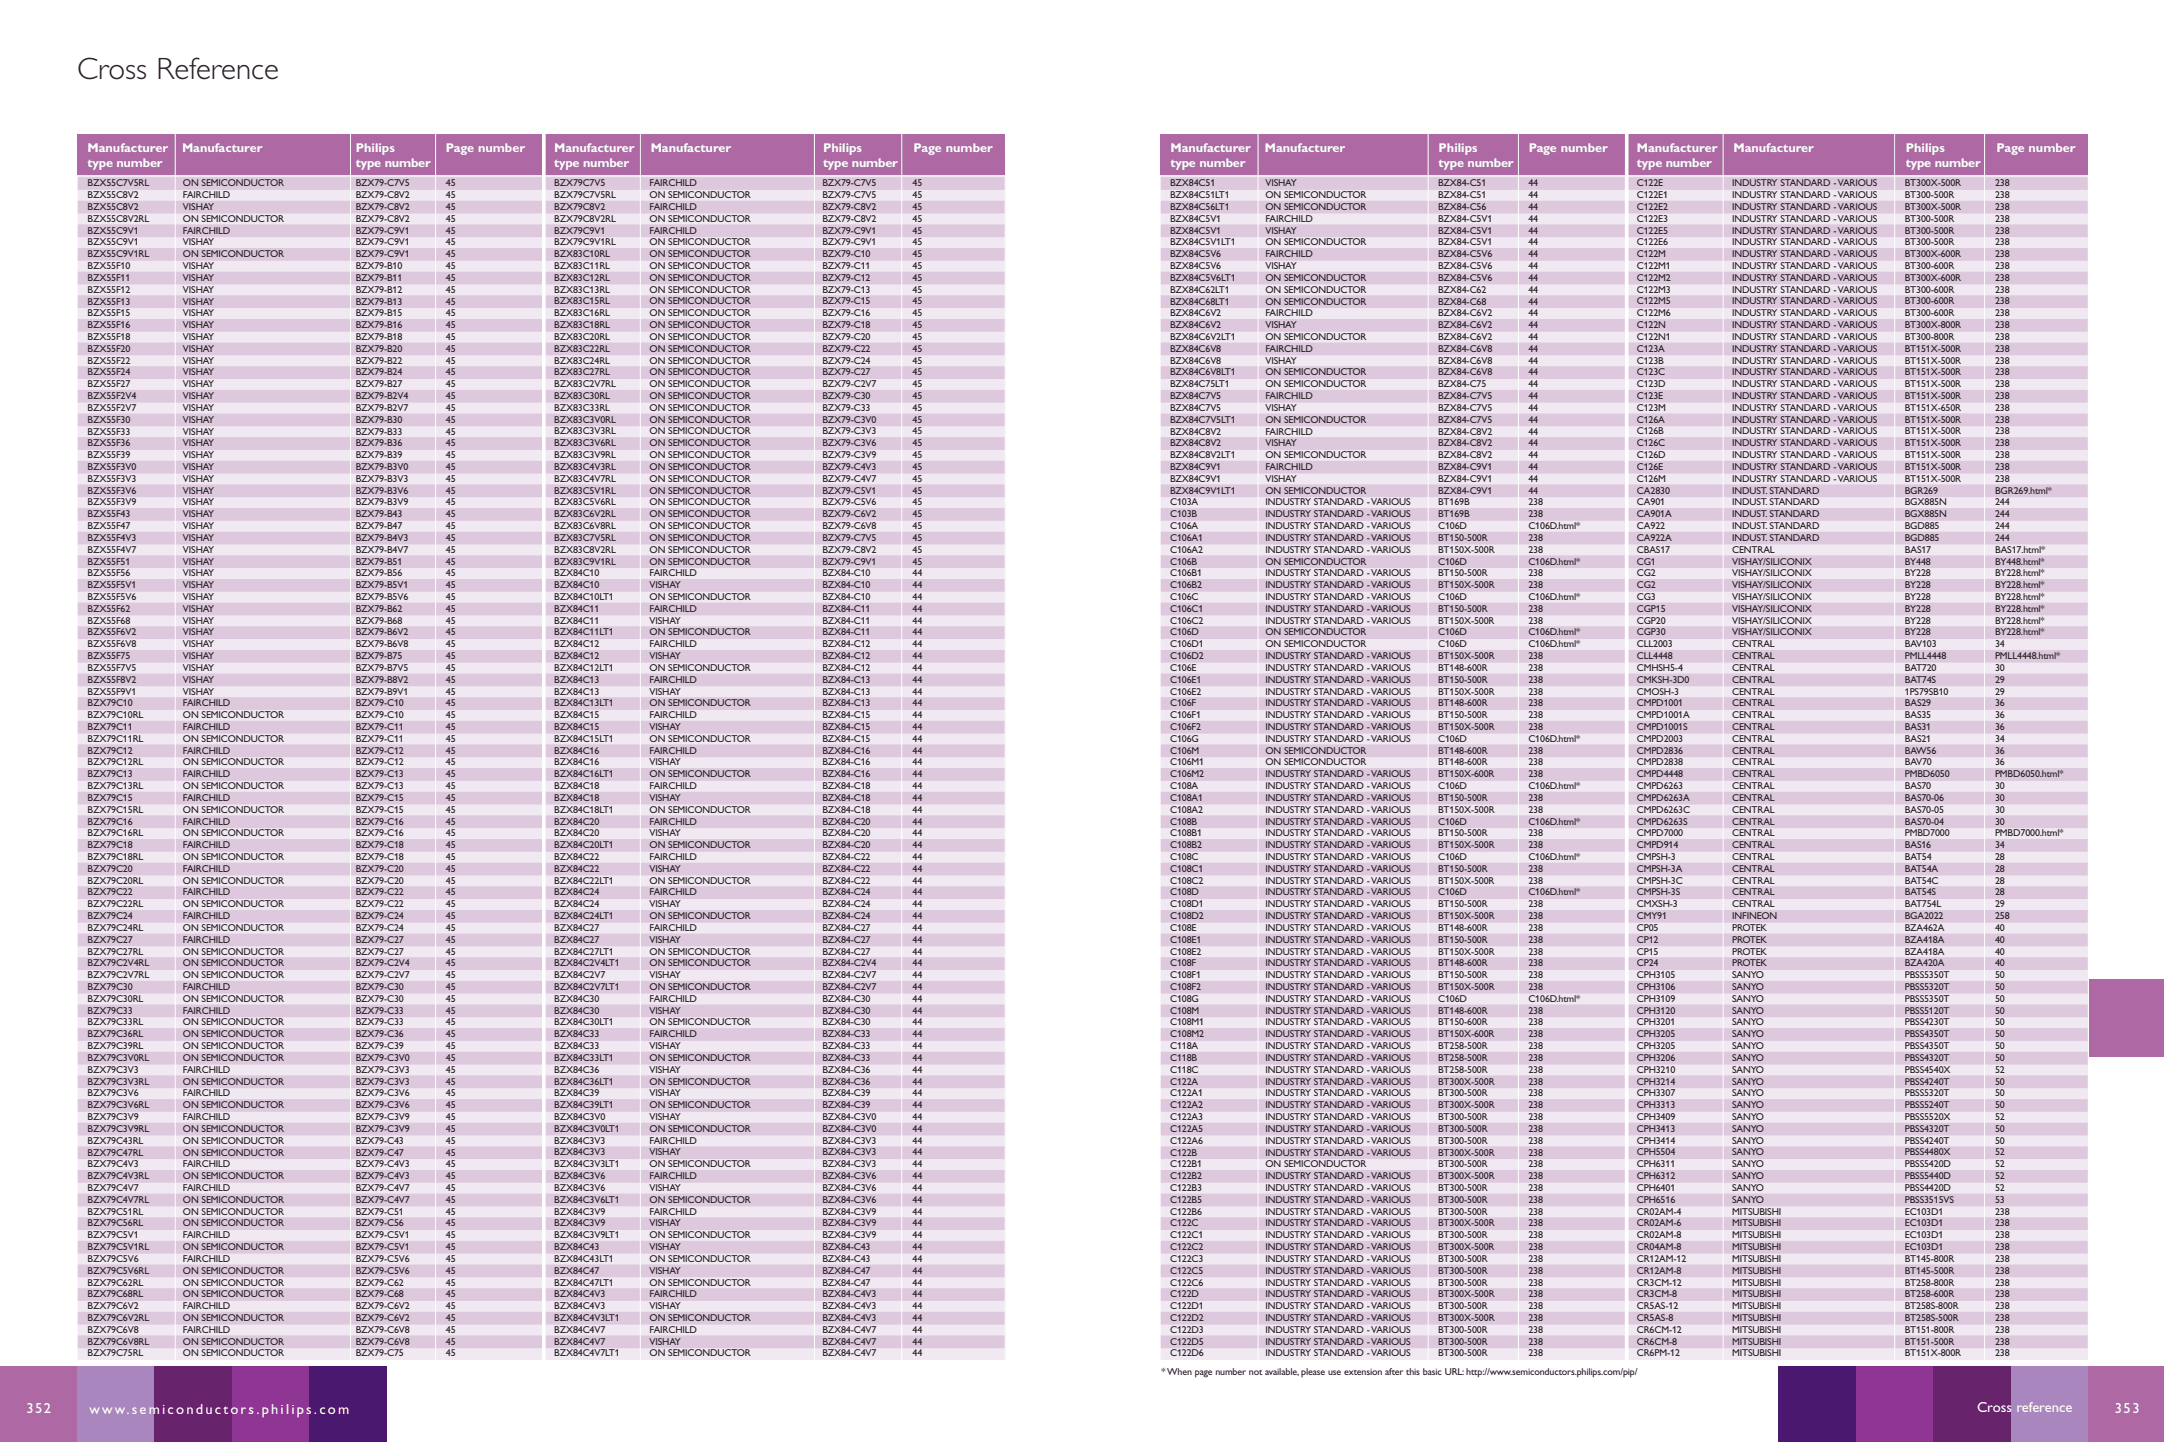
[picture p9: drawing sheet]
<svg xmlns="http://www.w3.org/2000/svg" width="420mm" height="280mm" viewBox="0 0 420 280" stroke-linecap="round" stroke-linejoin="round" font-family="sans-serif">
<defs><g id="words">
<text font-size="6" fill="#231f20" x="15" y="15.4">Cross Reference</text>
<g font-size="2.8" fill="#fff">
<text x="5.1" y="274.1">352</text>
<text x="17.4" y="274.2">www.semiconductors.philips.com</text>
<text x="383.5" y="274">Cross reference</text>
<text x="410.3" y="274.1">353</text>
</g>
<g font-size="2.5" fill="#fff">
<text x="17" y="29.4">Manufacturer</text>
<text x="35.3" y="29.4">Manufacturer</text>
<text x="69" y="29.4">Philips</text>
<text x="86.5" y="29.4">Page number</text>
<text x="107.5" y="29.4">Manufacturer</text>
<text x="126.2" y="29.4">Manufacturer</text>
<text x="159.7" y="29.4">Philips</text>
<text x="177.2" y="29.4">Page number</text>
<text x="227.1" y="29.4">Manufacturer</text>
<text x="245.4" y="29.4">Manufacturer</text>
<text x="279.1" y="29.4">Philips</text>
<text x="296.6" y="29.4">Page number</text>
<text x="317.6" y="29.4">Manufacturer</text>
<text x="336.3" y="29.4">Manufacturer</text>
<text x="369.7" y="29.4">Philips</text>
<text x="387.3" y="29.4">Page number</text>
<text x="17" y="32.4">type number</text>
<text x="69" y="32.4">type number</text>
<text x="107.5" y="32.4">type number</text>
<text x="159.7" y="32.4">type number</text>
<text x="227.1" y="32.4">type number</text>
<text x="279.1" y="32.4">type number</text>
<text x="317.6" y="32.4">type number</text>
<text x="369.7" y="32.4">type number</text>
</g>
<g font-size="1.9" fill="#231f20">
<text x="17" y="36.1">BZX55C7V5RL</text>
<text x="17" y="38.4">BZX55C8V2</text>
<text x="17" y="40.7">BZX55C8V2</text>
<text x="35.5" y="36.1">ON SEMICONDUCTOR</text>
<text x="35.5" y="38.4">FAIRCHILD</text>
<text x="35.5" y="40.7">VISHAY</text>
<text x="69" y="36.1">BZX79-C7V5</text>
<text x="69" y="38.4">BZX79-C8V2</text>
<text x="69" y="40.7">BZX79-C8V2</text>
<text x="86.5" y="36.1">45</text>
<text x="86.5" y="38.4">45</text>
<text x="86.5" y="40.7">45</text>
<text x="107.5" y="36.1">BZX79C7V5</text>
<text x="107.5" y="38.4">BZX79C7V5RL</text>
<text x="107.5" y="40.7">BZX79C8V2</text>
<text x="126" y="36.1">FAIRCHILD</text>
<text x="126" y="38.4">ON SEMICONDUCTOR</text>
<text x="126" y="40.7">FAIRCHILD</text>
<text x="159.5" y="38.4">BZX79-C7V5</text>
<text x="159.5" y="36.1">BZX79-C7V5</text>
<text x="159.5" y="40.7">BZX79-C8V2</text>
<text x="177" y="38.4">45</text>
<text x="177" y="36.1">45</text>
<text x="177" y="40.7">45</text>
<text x="227" y="36.1">BZX84C51</text>
<text x="227" y="38.4">BZX84C51LT1</text>
<text x="227" y="40.7">BZX84C56LT1</text>
<text x="245.5" y="36.1">VISHAY</text>
<text x="245.5" y="38.4">ON SEMICONDUCTOR</text>
<text x="245.5" y="40.7">ON SEMICONDUCTOR</text>
<text x="279" y="38.4">BZX84-C51</text>
<text x="279" y="40.7">BZX84-C56</text>
<text x="279" y="36.1">BZX84-C51</text>
<text x="296.5" y="38.4">44</text>
<text x="296.5" y="40.7">44</text>
<text x="296.5" y="36.1">44</text>
<text x="317.5" y="36.1">C122E</text>
<text x="317.5" y="38.4">C122E1</text>
<text x="317.5" y="40.7">C122E2</text>
<text x="336" y="36.1">INDUSTRY STANDARD - VARIOUS</text>
<text x="336" y="38.4">INDUSTRY STANDARD - VARIOUS</text>
<text x="336" y="40.7">INDUSTRY STANDARD - VARIOUS</text>
<text x="369.5" y="36.1">BT300X-500R</text>
<text x="369.5" y="38.4">BT300-500R</text>
<text x="369.5" y="40.7">BT300X-500R</text>
<text x="387" y="38.4">238</text>
<text x="387" y="36.1">238</text>
<text x="387" y="40.7">238</text>
<text x="17" y="43">BZX55C8V2RL</text>
<text x="17" y="45.3">BZX55C9V1</text>
<text x="17" y="47.6">BZX55C9V1</text>
<text x="35.5" y="43">ON SEMICONDUCTOR</text>
<text x="35.5" y="45.3">FAIRCHILD</text>
<text x="35.5" y="47.6">VISHAY</text>
<text x="69" y="43">BZX79-C8V2</text>
<text x="69" y="45.3">BZX79-C9V1</text>
<text x="69" y="47.6">BZX79-C9V1</text>
<text x="86.5" y="43">45</text>
<text x="86.5" y="45.3">45</text>
<text x="86.5" y="47.6">45</text>
<text x="107.5" y="43">BZX79C8V2RL</text>
<text x="107.5" y="45.3">BZX79C9V1</text>
<text x="107.5" y="47.6">BZX79C9V1RL</text>
<text x="126" y="43">ON SEMICONDUCTOR</text>
<text x="126" y="45.3">FAIRCHILD</text>
<text x="126" y="47.6">ON SEMICONDUCTOR</text>
<text x="159.5" y="43">BZX79-C8V2</text>
<text x="159.5" y="47.6">BZX79-C9V1</text>
<text x="159.5" y="45.3">BZX79-C9V1</text>
<text x="177" y="43">45</text>
<text x="177" y="47.6">45</text>
<text x="177" y="45.3">45</text>
<text x="227" y="43">BZX84C5V1</text>
<text x="227" y="45.3">BZX84C5V1</text>
<text x="227" y="47.6">BZX84C5V1LT1</text>
<text x="245.5" y="43">FAIRCHILD</text>
<text x="245.5" y="45.3">VISHAY</text>
<text x="245.5" y="47.6">ON SEMICONDUCTOR</text>
<text x="279" y="47.6">BZX84-C5V1</text>
<text x="279" y="43">BZX84-C5V1</text>
<text x="279" y="45.3">BZX84-C5V1</text>
<text x="296.5" y="47.6">44</text>
<text x="296.5" y="43">44</text>
<text x="296.5" y="45.3">44</text>
<text x="317.5" y="43">C122E3</text>
<text x="317.5" y="45.3">C122E5</text>
<text x="317.5" y="47.6">C122E6</text>
<text x="336" y="43">INDUSTRY STANDARD - VARIOUS</text>
<text x="336" y="45.3">INDUSTRY STANDARD - VARIOUS</text>
<text x="336" y="47.6">INDUSTRY STANDARD - VARIOUS</text>
<text x="369.5" y="43">BT300-500R</text>
<text x="369.5" y="45.3">BT300-500R</text>
<text x="369.5" y="47.6">BT300-500R</text>
<text x="387" y="43">238</text>
<text x="387" y="45.3">238</text>
<text x="387" y="47.6">238</text>
<text x="17" y="49.9">BZX55C9V1RL</text>
<text x="17" y="52.2">BZX55F10</text>
<text x="35.5" y="49.9">ON SEMICONDUCTOR</text>
<text x="35.5" y="52.2">VISHAY</text>
<text x="69" y="49.9">BZX79-C9V1</text>
<text x="69" y="52.2">BZX79-B10</text>
<text x="86.5" y="49.9">45</text>
<text x="86.5" y="52.2">45</text>
<text x="107.5" y="49.9">BZX83C10RL</text>
<text x="107.5" y="52.2">BZX83C11RL</text>
<text x="126" y="49.9">ON SEMICONDUCTOR</text>
<text x="126" y="52.2">ON SEMICONDUCTOR</text>
<text x="159.5" y="49.9">BZX79-C10</text>
<text x="159.5" y="52.2">BZX79-C11</text>
<text x="177" y="49.9">45</text>
<text x="177" y="52.2">45</text>
<text x="227" y="49.9">BZX84C5V6</text>
<text x="227" y="52.2">BZX84C5V6</text>
<text x="245.5" y="49.9">FAIRCHILD</text>
<text x="245.5" y="52.2">VISHAY</text>
<text x="279" y="49.9">BZX84-C5V6</text>
<text x="279" y="52.2">BZX84-C5V6</text>
<text x="296.5" y="49.9">44</text>
<text x="296.5" y="52.2">44</text>
<text x="317.5" y="49.9">C122M</text>
<text x="317.5" y="52.2">C122M1</text>
<text x="336" y="52.2">INDUSTRY STANDARD - VARIOUS</text>
<text x="336" y="49.9">INDUSTRY STANDARD - VARIOUS</text>
<text x="369.5" y="52.2">BT300-600R</text>
<text x="369.5" y="49.9">BT300X-600R</text>
<text x="387" y="52.2">238</text>
<text x="387" y="49.9">238</text>
<text x="17" y="54.5">BZX55F11</text>
<text x="17" y="56.8">BZX55F12</text>
<text x="17" y="59.1">BZX55F13</text>
<text x="35.5" y="54.5">VISHAY</text>
<text x="35.5" y="56.8">VISHAY</text>
<text x="35.5" y="59.1">VISHAY</text>
<text x="69" y="54.5">BZX79-B11</text>
<text x="69" y="56.8">BZX79-B12</text>
<text x="69" y="59.1">BZX79-B13</text>
<text x="86.5" y="54.5">45</text>
<text x="86.5" y="56.8">45</text>
<text x="86.5" y="59.1">45</text>
<text x="107.5" y="54.5">BZX83C12RL</text>
<text x="107.5" y="56.8">BZX83C13RL</text>
<text x="107.5" y="59.1">BZX83C15RL</text>
<text x="126" y="54.5">ON SEMICONDUCTOR</text>
<text x="126" y="56.8">ON SEMICONDUCTOR</text>
<text x="126" y="59.1">ON SEMICONDUCTOR</text>
<text x="159.5" y="54.5">BZX79-C12</text>
<text x="159.5" y="56.8">BZX79-C13</text>
<text x="159.5" y="59.1">BZX79-C15</text>
<text x="177" y="54.5">45</text>
<text x="177" y="56.8">45</text>
<text x="177" y="59.1">45</text>
<text x="227" y="54.5">BZX84C5V6LT1</text>
<text x="227" y="56.8">BZX84C62LT1</text>
<text x="227" y="59.1">BZX84C68LT1</text>
<text x="245.5" y="54.5">ON SEMICONDUCTOR</text>
<text x="245.5" y="56.8">ON SEMICONDUCTOR</text>
<text x="245.5" y="59.1">ON SEMICONDUCTOR</text>
<text x="279" y="54.5">BZX84-C5V6</text>
<text x="279" y="56.8">BZX84-C62</text>
<text x="279" y="59.1">BZX84-C68</text>
<text x="296.5" y="56.8">44</text>
<text x="296.5" y="59.1">44</text>
<text x="296.5" y="54.5">44</text>
<text x="317.5" y="54.5">C122M2</text>
<text x="317.5" y="56.8">C122M3</text>
<text x="317.5" y="59.1">C122M5</text>
<text x="336" y="54.5">INDUSTRY STANDARD - VARIOUS</text>
<text x="336" y="56.8">INDUSTRY STANDARD - VARIOUS</text>
<text x="336" y="59.1">INDUSTRY STANDARD - VARIOUS</text>
<text x="369.5" y="54.5">BT300X-600R</text>
<text x="369.5" y="56.8">BT300-600R</text>
<text x="369.5" y="59.1">BT300-600R</text>
<text x="387" y="56.8">238</text>
<text x="387" y="59.1">238</text>
<text x="387" y="54.5">238</text>
<text x="17" y="61.4">BZX55F15</text>
<text x="17" y="63.7">BZX55F16</text>
<text x="17" y="66">BZX55F18</text>
<text x="35.5" y="61.4">VISHAY</text>
<text x="35.5" y="63.7">VISHAY</text>
<text x="35.5" y="66">VISHAY</text>
<text x="69" y="61.4">BZX79-B15</text>
<text x="69" y="63.7">BZX79-B16</text>
<text x="69" y="66">BZX79-B18</text>
<text x="86.5" y="61.4">45</text>
<text x="86.5" y="63.7">45</text>
<text x="86.5" y="66">45</text>
<text x="107.5" y="61.4">BZX83C16RL</text>
<text x="107.5" y="63.7">BZX83C18RL</text>
<text x="107.5" y="66">BZX83C20RL</text>
<text x="126" y="61.4">ON SEMICONDUCTOR</text>
<text x="126" y="63.7">ON SEMICONDUCTOR</text>
<text x="126" y="66">ON SEMICONDUCTOR</text>
<text x="159.5" y="61.4">BZX79-C16</text>
<text x="159.5" y="63.7">BZX79-C18</text>
<text x="159.5" y="66">BZX79-C20</text>
<text x="177" y="61.4">45</text>
<text x="177" y="63.7">45</text>
<text x="177" y="66">45</text>
<text x="227" y="61.4">BZX84C6V2</text>
<text x="227" y="63.7">BZX84C6V2</text>
<text x="227" y="66">BZX84C6V2LT1</text>
<text x="245.5" y="61.4">FAIRCHILD</text>
<text x="245.5" y="63.7">VISHAY</text>
<text x="245.5" y="66">ON SEMICONDUCTOR</text>
<text x="279" y="66">BZX84-C6V2</text>
<text x="279" y="61.4">BZX84-C6V2</text>
<text x="279" y="63.7">BZX84-C6V2</text>
<text x="296.5" y="66">44</text>
<text x="296.5" y="61.4">44</text>
<text x="296.5" y="63.7">44</text>
<text x="317.5" y="61.4">C122M6</text>
<text x="317.5" y="63.7">C122N</text>
<text x="317.5" y="66">C122N1</text>
<text x="336" y="61.4">INDUSTRY STANDARD - VARIOUS</text>
<text x="336" y="66">INDUSTRY STANDARD - VARIOUS</text>
<text x="336" y="63.7">INDUSTRY STANDARD - VARIOUS</text>
<text x="369.5" y="61.4">BT300-600R</text>
<text x="369.5" y="66">BT300-800R</text>
<text x="369.5" y="63.7">BT300X-800R</text>
<text x="387" y="61.4">238</text>
<text x="387" y="66">238</text>
<text x="387" y="63.7">238</text>
<text x="17" y="68.2">BZX55F20</text>
<text x="17" y="70.5">BZX55F22</text>
<text x="35.5" y="68.2">VISHAY</text>
<text x="35.5" y="70.5">VISHAY</text>
<text x="69" y="68.2">BZX79-B20</text>
<text x="69" y="70.5">BZX79-B22</text>
<text x="86.5" y="68.2">45</text>
<text x="86.5" y="70.5">45</text>
<text x="107.5" y="68.2">BZX83C22RL</text>
<text x="107.5" y="70.5">BZX83C24RL</text>
<text x="126" y="68.2">ON SEMICONDUCTOR</text>
<text x="126" y="70.5">ON SEMICONDUCTOR</text>
<text x="159.5" y="68.2">BZX79-C22</text>
<text x="159.5" y="70.5">BZX79-C24</text>
<text x="177" y="68.2">45</text>
<text x="177" y="70.5">45</text>
<text x="227" y="68.2">BZX84C6V8</text>
<text x="227" y="70.5">BZX84C6V8</text>
<text x="245.5" y="68.2">FAIRCHILD</text>
<text x="245.5" y="70.5">VISHAY</text>
<text x="279" y="68.2">BZX84-C6V8</text>
<text x="279" y="70.5">BZX84-C6V8</text>
<text x="296.5" y="68.2">44</text>
<text x="296.5" y="70.5">44</text>
<text x="317.5" y="68.2">C123A</text>
<text x="317.5" y="70.5">C123B</text>
<text x="336" y="68.2">INDUSTRY STANDARD - VARIOUS</text>
<text x="336" y="70.5">INDUSTRY STANDARD - VARIOUS</text>
<text x="369.5" y="68.2">BT151X-500R</text>
<text x="369.5" y="70.5">BT151X-500R</text>
<text x="387" y="68.2">238</text>
<text x="387" y="70.5">238</text>
<text x="17" y="72.8">BZX55F24</text>
<text x="17" y="75.1">BZX55F27</text>
<text x="17" y="77.4">BZX55F2V4</text>
<text x="35.5" y="72.8">VISHAY</text>
<text x="35.5" y="75.1">VISHAY</text>
<text x="35.5" y="77.4">VISHAY</text>
<text x="69" y="72.8">BZX79-B24</text>
<text x="69" y="75.1">BZX79-B27</text>
<text x="69" y="77.4">BZX79-B2V4</text>
<text x="86.5" y="72.8">45</text>
<text x="86.5" y="75.1">45</text>
<text x="86.5" y="77.4">45</text>
<text x="107.5" y="72.8">BZX83C27RL</text>
<text x="107.5" y="75.1">BZX83C2V7RL</text>
<text x="107.5" y="77.4">BZX83C30RL</text>
<text x="126" y="72.8">ON SEMICONDUCTOR</text>
<text x="126" y="75.1">ON SEMICONDUCTOR</text>
<text x="126" y="77.4">ON SEMICONDUCTOR</text>
<text x="159.5" y="72.8">BZX79-C27</text>
<text x="159.5" y="75.1">BZX79-C2V7</text>
<text x="159.5" y="77.4">BZX79-C30</text>
<text x="177" y="72.8">45</text>
<text x="177" y="77.4">45</text>
<text x="177" y="75.1">45</text>
<text x="227" y="72.8">BZX84C6V8LT1</text>
<text x="227" y="75.1">BZX84C75LT1</text>
<text x="227" y="77.4">BZX84C7V5</text>
<text x="245.5" y="72.8">ON SEMICONDUCTOR</text>
<text x="245.5" y="75.1">ON SEMICONDUCTOR</text>
<text x="245.5" y="77.4">FAIRCHILD</text>
<text x="279" y="72.8">BZX84-C6V8</text>
<text x="279" y="75.1">BZX84-C75</text>
<text x="279" y="77.4">BZX84-C7V5</text>
<text x="296.5" y="75.1">44</text>
<text x="296.5" y="72.8">44</text>
<text x="296.5" y="77.4">44</text>
<text x="317.5" y="72.8">C123C</text>
<text x="317.5" y="75.1">C123D</text>
<text x="317.5" y="77.4">C123E</text>
<text x="336" y="72.8">INDUSTRY STANDARD - VARIOUS</text>
<text x="336" y="75.1">INDUSTRY STANDARD - VARIOUS</text>
<text x="336" y="77.4">INDUSTRY STANDARD - VARIOUS</text>
<text x="369.5" y="72.8">BT151X-500R</text>
<text x="369.5" y="75.1">BT151X-500R</text>
<text x="369.5" y="77.4">BT151X-500R</text>
<text x="387" y="72.8">238</text>
<text x="387" y="75.1">238</text>
<text x="387" y="77.4">238</text>
<text x="17" y="79.7">BZX55F2V7</text>
<text x="17" y="82">BZX55F30</text>
<text x="35.5" y="79.7">VISHAY</text>
<text x="35.5" y="82">VISHAY</text>
<text x="69" y="79.7">BZX79-B2V7</text>
<text x="69" y="82">BZX79-B30</text>
<text x="86.5" y="82">45</text>
<text x="86.5" y="79.7">45</text>
<text x="107.5" y="79.7">BZX83C33RL</text>
<text x="107.5" y="82">BZX83C3V0RL</text>
<text x="126" y="79.7">ON SEMICONDUCTOR</text>
<text x="126" y="82">ON SEMICONDUCTOR</text>
<text x="159.5" y="79.7">BZX79-C33</text>
<text x="159.5" y="82">BZX79-C3V0</text>
<text x="177" y="79.7">45</text>
<text x="177" y="82">45</text>
<text x="227" y="79.7">BZX84C7V5</text>
<text x="227" y="82">BZX84C7V5LT1</text>
<text x="245.5" y="79.7">VISHAY</text>
<text x="245.5" y="82">ON SEMICONDUCTOR</text>
<text x="279" y="82">BZX84-C7V5</text>
<text x="279" y="79.7">BZX84-C7V5</text>
<text x="296.5" y="82">44</text>
<text x="296.5" y="79.7">44</text>
<text x="317.5" y="79.7">C123M</text>
<text x="317.5" y="82">C126A</text>
<text x="336" y="79.7">INDUSTRY STANDARD - VARIOUS</text>
<text x="336" y="82">INDUSTRY STANDARD - VARIOUS</text>
<text x="369.5" y="79.7">BT151X-650R</text>
<text x="369.5" y="82">BT151X-500R</text>
<text x="387" y="79.7">238</text>
<text x="387" y="82">238</text>
<text x="17" y="84.3">BZX55F33</text>
<text x="17" y="86.6">BZX55F36</text>
<text x="17" y="88.9">BZX55F39</text>
<text x="35.5" y="84.3">VISHAY</text>
<text x="35.5" y="86.6">VISHAY</text>
<text x="35.5" y="88.9">VISHAY</text>
<text x="69" y="84.3">BZX79-B33</text>
<text x="69" y="86.6">BZX79-B36</text>
<text x="69" y="88.9">BZX79-B39</text>
<text x="86.5" y="84.3">45</text>
<text x="86.5" y="86.6">45</text>
<text x="86.5" y="88.9">45</text>
<text x="107.5" y="84.3">BZX83C3V3RL</text>
<text x="107.5" y="86.6">BZX83C3V6RL</text>
<text x="107.5" y="88.9">BZX83C3V9RL</text>
<text x="126" y="84.3">ON SEMICONDUCTOR</text>
<text x="126" y="86.6">ON SEMICONDUCTOR</text>
<text x="126" y="88.9">ON SEMICONDUCTOR</text>
<text x="159.5" y="84.3">BZX79-C3V3</text>
<text x="159.5" y="86.6">BZX79-C3V6</text>
<text x="159.5" y="88.9">BZX79-C3V9</text>
<text x="177" y="84.3">45</text>
<text x="177" y="86.6">45</text>
<text x="177" y="88.9">45</text>
<text x="227" y="84.3">BZX84C8V2</text>
<text x="227" y="86.6">BZX84C8V2</text>
<text x="227" y="88.9">BZX84C8V2LT1</text>
<text x="245.5" y="84.3">FAIRCHILD</text>
<text x="245.5" y="86.6">VISHAY</text>
<text x="245.5" y="88.9">ON SEMICONDUCTOR</text>
<text x="279" y="88.9">BZX84-C8V2</text>
<text x="279" y="84.3">BZX84-C8V2</text>
<text x="279" y="86.6">BZX84-C8V2</text>
<text x="296.5" y="88.9">44</text>
<text x="296.5" y="84.3">44</text>
<text x="296.5" y="86.6">44</text>
<text x="317.5" y="84.3">C126B</text>
<text x="317.5" y="86.6">C126C</text>
<text x="317.5" y="88.9">C126D</text>
<text x="336" y="84.3">INDUSTRY STANDARD - VARIOUS</text>
<text x="336" y="86.6">INDUSTRY STANDARD - VARIOUS</text>
<text x="336" y="88.9">INDUSTRY STANDARD - VARIOUS</text>
<text x="369.5" y="84.3">BT151X-500R</text>
<text x="369.5" y="86.6">BT151X-500R</text>
<text x="369.5" y="88.9">BT151X-500R</text>
<text x="387" y="84.3">238</text>
<text x="387" y="86.6">238</text>
<text x="387" y="88.9">238</text>
<text x="17" y="91.2">BZX55F3V0</text>
<text x="17" y="93.5">BZX55F3V3</text>
<text x="17" y="95.8">BZX55F3V6</text>
<text x="35.5" y="91.2">VISHAY</text>
<text x="35.5" y="93.5">VISHAY</text>
<text x="35.5" y="95.8">VISHAY</text>
<text x="69" y="91.2">BZX79-B3V0</text>
<text x="69" y="93.5">BZX79-B3V3</text>
<text x="69" y="95.8">BZX79-B3V6</text>
<text x="86.5" y="91.2">45</text>
<text x="86.5" y="93.5">45</text>
<text x="86.5" y="95.8">45</text>
<text x="107.5" y="91.2">BZX83C4V3RL</text>
<text x="107.5" y="93.5">BZX83C4V7RL</text>
<text x="107.5" y="95.8">BZX83C5V1RL</text>
<text x="126" y="91.2">ON SEMICONDUCTOR</text>
<text x="126" y="93.5">ON SEMICONDUCTOR</text>
<text x="126" y="95.8">ON SEMICONDUCTOR</text>
<text x="159.5" y="91.2">BZX79-C4V3</text>
<text x="159.5" y="93.5">BZX79-C4V7</text>
<text x="159.5" y="95.8">BZX79-C5V1</text>
<text x="177" y="91.2">45</text>
<text x="177" y="93.5">45</text>
<text x="177" y="95.8">45</text>
<text x="227" y="91.2">BZX84C9V1</text>
<text x="227" y="93.5">BZX84C9V1</text>
<text x="227" y="95.8">BZX84C9V1LT1</text>
<text x="245.5" y="91.2">FAIRCHILD</text>
<text x="245.5" y="93.5">VISHAY</text>
<text x="245.5" y="95.8">ON SEMICONDUCTOR</text>
<text x="279" y="95.8">BZX84-C9V1</text>
<text x="279" y="91.2">BZX84-C9V1</text>
<text x="279" y="93.5">BZX84-C9V1</text>
<text x="296.5" y="95.8">44</text>
<text x="296.5" y="91.2">44</text>
<text x="296.5" y="93.5">44</text>
<text x="317.5" y="91.2">C126E</text>
<text x="317.5" y="93.5">C126M</text>
<text x="317.5" y="95.8">CA2830</text>
<text x="336" y="91.2">INDUSTRY STANDARD - VARIOUS</text>
<text x="336" y="93.5">INDUSTRY STANDARD - VARIOUS</text>
<text x="336" y="95.8">INDUST. STANDARD</text>
<text x="369.5" y="91.2">BT151X-500R</text>
<text x="369.5" y="93.5">BT151X-500R</text>
<text x="369.5" y="95.8">BGR269</text>
<text x="387" y="91.2">238</text>
<text x="387" y="93.5">238</text>
<text x="387" y="95.8">BGR269.html*</text>
<text x="17" y="98.1">BZX55F3V9</text>
<text x="17" y="100.3">BZX55F43</text>
<text x="35.5" y="98.1">VISHAY</text>
<text x="35.5" y="100.3">VISHAY</text>
<text x="69" y="98.1">BZX79-B3V9</text>
<text x="69" y="100.3">BZX79-B43</text>
<text x="86.5" y="100.3">45</text>
<text x="86.5" y="98.1">45</text>
<text x="107.5" y="98.1">BZX83C5V6RL</text>
<text x="107.5" y="100.3">BZX83C6V2RL</text>
<text x="126" y="98.1">ON SEMICONDUCTOR</text>
<text x="126" y="100.3">ON SEMICONDUCTOR</text>
<text x="159.5" y="98.1">BZX79-C5V6</text>
<text x="159.5" y="100.3">BZX79-C6V2</text>
<text x="177" y="98.1">45</text>
<text x="177" y="100.3">45</text>
<text x="227" y="98.1">C103A</text>
<text x="227" y="100.3">C103B</text>
<text x="245.5" y="98.1">INDUSTRY STANDARD - VARIOUS</text>
<text x="245.5" y="100.3">INDUSTRY STANDARD - VARIOUS</text>
<text x="279" y="98.1">BT169B</text>
<text x="279" y="100.3">BT169B</text>
<text x="296.5" y="98.1">238</text>
<text x="296.5" y="100.3">238</text>
<text x="317.5" y="98.1">CA901</text>
<text x="317.5" y="100.3">CA901A</text>
<text x="336" y="98.1">INDUST. STANDARD</text>
<text x="336" y="100.3">INDUST. STANDARD</text>
<text x="369.5" y="98.1">BGX885N</text>
<text x="369.5" y="100.3">BGX885N</text>
<text x="387" y="98.1">244</text>
<text x="387" y="100.3">244</text>
<text x="17" y="102.6">BZX55F47</text>
<text x="17" y="104.9">BZX55F4V3</text>
<text x="17" y="107.2">BZX55F4V7</text>
<text x="35.5" y="102.6">VISHAY</text>
<text x="35.5" y="104.9">VISHAY</text>
<text x="35.5" y="107.2">VISHAY</text>
<text x="69" y="102.6">BZX79-B47</text>
<text x="69" y="104.9">BZX79-B4V3</text>
<text x="69" y="107.2">BZX79-B4V7</text>
<text x="86.5" y="102.6">45</text>
<text x="86.5" y="104.9">45</text>
<text x="86.5" y="107.2">45</text>
<text x="107.5" y="102.6">BZX83C6V8RL</text>
<text x="107.5" y="104.9">BZX83C7V5RL</text>
<text x="107.5" y="107.2">BZX83C8V2RL</text>
<text x="126" y="102.6">ON SEMICONDUCTOR</text>
<text x="126" y="104.9">ON SEMICONDUCTOR</text>
<text x="126" y="107.2">ON SEMICONDUCTOR</text>
<text x="159.5" y="102.6">BZX79-C6V8</text>
<text x="159.5" y="104.9">BZX79-C7V5</text>
<text x="159.5" y="107.2">BZX79-C8V2</text>
<text x="177" y="102.6">45</text>
<text x="177" y="104.9">45</text>
<text x="177" y="107.2">45</text>
<text x="227" y="102.6">C106A</text>
<text x="227" y="104.9">C106A1</text>
<text x="227" y="107.2">C106A2</text>
<text x="245.5" y="102.6">INDUSTRY STANDARD - VARIOUS</text>
<text x="245.5" y="104.9">INDUSTRY STANDARD - VARIOUS</text>
<text x="245.5" y="107.2">INDUSTRY STANDARD - VARIOUS</text>
<text x="279" y="102.6">C106D</text>
<text x="279" y="104.9">BT150-500R</text>
<text x="279" y="107.2">BT150X-500R</text>
<text x="296.5" y="102.6">C106D.html*</text>
<text x="296.5" y="104.9">238</text>
<text x="296.5" y="107.2">238</text>
<text x="317.5" y="102.6">CA922</text>
<text x="317.5" y="104.9">CA922A</text>
<text x="317.5" y="107.2">CBAS17</text>
<text x="336" y="102.6">INDUST. STANDARD</text>
<text x="336" y="104.9">INDUST. STANDARD</text>
<text x="336" y="107.2">CENTRAL</text>
<text x="369.5" y="107.2">BAS17</text>
<text x="369.5" y="102.6">BGD885</text>
<text x="369.5" y="104.9">BGD885</text>
<text x="387" y="107.2">BAS17.html*</text>
<text x="387" y="102.6">244</text>
<text x="387" y="104.9">244</text>
<text x="17" y="109.5">BZX55F51</text>
<text x="17" y="111.8">BZX55F56</text>
<text x="35.5" y="109.5">VISHAY</text>
<text x="35.5" y="111.8">VISHAY</text>
<text x="69" y="109.5">BZX79-B51</text>
<text x="69" y="111.8">BZX79-B56</text>
<text x="86.5" y="109.5">45</text>
<text x="86.5" y="111.8">45</text>
<text x="107.5" y="109.5">BZX83C9V1RL</text>
<text x="107.5" y="111.8">BZX84C10</text>
<text x="126" y="109.5">ON SEMICONDUCTOR</text>
<text x="126" y="111.8">FAIRCHILD</text>
<text x="159.5" y="109.5">BZX79-C9V1</text>
<text x="159.5" y="111.8">BZX84-C10</text>
<text x="177" y="109.5">45</text>
<text x="177" y="111.8">44</text>
<text x="227" y="109.5">C106B</text>
<text x="227" y="111.8">C106B1</text>
<text x="245.5" y="109.5">ON SEMICONDUCTOR</text>
<text x="245.5" y="111.8">INDUSTRY STANDARD - VARIOUS</text>
<text x="279" y="111.8">BT150-500R</text>
<text x="279" y="109.5">C106D</text>
<text x="296.5" y="111.8">238</text>
<text x="296.5" y="109.5">C106D.html*</text>
<text x="317.5" y="109.5">CG1</text>
<text x="317.5" y="111.8">CG2</text>
<text x="336" y="109.5">VISHAY/SILICONIX</text>
<text x="336" y="111.8">VISHAY/SILICONIX</text>
<text x="369.5" y="109.5">BY448</text>
<text x="369.5" y="111.8">BY228</text>
<text x="387" y="109.5">BY448.html*</text>
<text x="387" y="111.8">BY228.html*</text>
<text x="17" y="114.1">BZX55F5V1</text>
<text x="17" y="116.4">BZX55F5V6</text>
<text x="17" y="118.7">BZX55F62</text>
<text x="35.5" y="114.1">VISHAY</text>
<text x="35.5" y="116.4">VISHAY</text>
<text x="35.5" y="118.7">VISHAY</text>
<text x="69" y="114.1">BZX79-B5V1</text>
<text x="69" y="116.4">BZX79-B5V6</text>
<text x="69" y="118.7">BZX79-B62</text>
<text x="86.5" y="118.7">45</text>
<text x="86.5" y="114.1">45</text>
<text x="86.5" y="116.4">45</text>
<text x="107.5" y="114.1">BZX84C10</text>
<text x="107.5" y="116.4">BZX84C10LT1</text>
<text x="107.5" y="118.7">BZX84C11</text>
<text x="126" y="114.1">VISHAY</text>
<text x="126" y="116.4">ON SEMICONDUCTOR</text>
<text x="126" y="118.7">FAIRCHILD</text>
<text x="159.5" y="116.4">BZX84-C10</text>
<text x="159.5" y="118.7">BZX84-C11</text>
<text x="159.5" y="114.1">BZX84-C10</text>
<text x="177" y="116.4">44</text>
<text x="177" y="118.7">44</text>
<text x="177" y="114.1">44</text>
<text x="227" y="114.1">C106B2</text>
<text x="227" y="116.4">C106C</text>
<text x="227" y="118.7">C106C1</text>
<text x="245.5" y="118.7">INDUSTRY STANDARD - VARIOUS</text>
<text x="245.5" y="114.1">INDUSTRY STANDARD - VARIOUS</text>
<text x="245.5" y="116.4">INDUSTRY STANDARD - VARIOUS</text>
<text x="279" y="118.7">BT150-500R</text>
<text x="279" y="114.1">BT150X-500R</text>
<text x="279" y="116.4">C106D</text>
<text x="296.5" y="118.7">238</text>
<text x="296.5" y="114.1">238</text>
<text x="296.5" y="116.4">C106D.html*</text>
<text x="317.5" y="114.1">CG2</text>
<text x="317.5" y="116.4">CG3</text>
<text x="317.5" y="118.7">CGP15</text>
<text x="336" y="114.1">VISHAY/SILICONIX</text>
<text x="336" y="116.4">VISHAY/SILICONIX</text>
<text x="336" y="118.7">VISHAY/SILICONIX</text>
<text x="369.5" y="114.1">BY228</text>
<text x="369.5" y="116.4">BY228</text>
<text x="369.5" y="118.7">BY228</text>
<text x="387" y="114.1">BY228.html*</text>
<text x="387" y="116.4">BY228.html*</text>
<text x="387" y="118.7">BY228.html*</text>
<text x="17" y="121">BZX55F68</text>
<text x="17" y="123.3">BZX55F6V2</text>
<text x="17" y="125.6">BZX55F6V8</text>
<text x="35.5" y="121">VISHAY</text>
<text x="35.5" y="123.3">VISHAY</text>
<text x="35.5" y="125.6">VISHAY</text>
<text x="69" y="121">BZX79-B68</text>
<text x="69" y="123.3">BZX79-B6V2</text>
<text x="69" y="125.6">BZX79-B6V8</text>
<text x="86.5" y="121">45</text>
<text x="86.5" y="123.3">45</text>
<text x="86.5" y="125.6">45</text>
<text x="107.5" y="121">BZX84C11</text>
<text x="107.5" y="123.3">BZX84C11LT1</text>
<text x="107.5" y="125.6">BZX84C12</text>
<text x="126" y="121">VISHAY</text>
<text x="126" y="123.3">ON SEMICONDUCTOR</text>
<text x="126" y="125.6">FAIRCHILD</text>
<text x="159.5" y="123.3">BZX84-C11</text>
<text x="159.5" y="125.6">BZX84-C12</text>
<text x="159.5" y="121">BZX84-C11</text>
<text x="177" y="123.3">44</text>
<text x="177" y="125.6">44</text>
<text x="177" y="121">44</text>
<text x="227" y="121">C106C2</text>
<text x="227" y="123.3">C106D</text>
<text x="227" y="125.6">C106D1</text>
<text x="245.5" y="121">INDUSTRY STANDARD - VARIOUS</text>
<text x="245.5" y="123.3">ON SEMICONDUCTOR</text>
<text x="245.5" y="125.6">ON SEMICONDUCTOR</text>
<text x="279" y="121">BT150X-500R</text>
<text x="279" y="123.3">C106D</text>
<text x="279" y="125.6">C106D</text>
<text x="296.5" y="121">238</text>
<text x="296.5" y="123.3">C106D.html*</text>
<text x="296.5" y="125.6">C106D.html*</text>
<text x="317.5" y="121">CGP20</text>
<text x="317.5" y="123.3">CGP30</text>
<text x="317.5" y="125.6">CLL2003</text>
<text x="336" y="121">VISHAY/SILICONIX</text>
<text x="336" y="123.3">VISHAY/SILICONIX</text>
<text x="336" y="125.6">CENTRAL</text>
<text x="369.5" y="121">BY228</text>
<text x="369.5" y="123.3">BY228</text>
<text x="369.5" y="125.6">BAV103</text>
<text x="387" y="121">BY228.html*</text>
<text x="387" y="123.3">BY228.html*</text>
<text x="387" y="125.6">34</text>
<text x="17" y="127.9">BZX55F75</text>
<text x="17" y="130.2">BZX55F7V5</text>
<text x="35.5" y="127.9">VISHAY</text>
<text x="35.5" y="130.2">VISHAY</text>
<text x="69" y="127.9">BZX79-B75</text>
<text x="69" y="130.2">BZX79-B7V5</text>
<text x="86.5" y="127.9">45</text>
<text x="86.5" y="130.2">45</text>
<text x="107.5" y="127.9">BZX84C12</text>
<text x="107.5" y="130.2">BZX84C12LT1</text>
<text x="126" y="127.9">VISHAY</text>
<text x="126" y="130.2">ON SEMICONDUCTOR</text>
<text x="159.5" y="130.2">BZX84-C12</text>
<text x="159.5" y="127.9">BZX84-C12</text>
<text x="177" y="130.2">44</text>
<text x="177" y="127.9">44</text>
<text x="227" y="127.9">C106D2</text>
<text x="227" y="130.2">C106E</text>
<text x="245.5" y="127.9">INDUSTRY STANDARD - VARIOUS</text>
<text x="245.5" y="130.2">INDUSTRY STANDARD - VARIOUS</text>
<text x="279" y="127.9">BT150X-500R</text>
<text x="279" y="130.2">BT148-600R</text>
<text x="296.5" y="127.9">238</text>
<text x="296.5" y="130.2">238</text>
<text x="317.5" y="127.9">CLL4448</text>
<text x="317.5" y="130.2">CMHSH5-4</text>
<text x="336" y="130.2">CENTRAL</text>
<text x="336" y="127.9">CENTRAL</text>
<text x="369.5" y="130.2">BAT720</text>
<text x="369.5" y="127.9">PMLL4448</text>
<text x="387" y="130.2">30</text>
<text x="387" y="127.9">PMLL4448.html*</text>
<text x="17" y="132.5">BZX55F8V2</text>
<text x="17" y="134.7">BZX55F9V1</text>
<text x="17" y="137">BZX79C10</text>
<text x="35.5" y="132.5">VISHAY</text>
<text x="35.5" y="134.7">VISHAY</text>
<text x="35.5" y="137">FAIRCHILD</text>
<text x="69" y="137">BZX79-C10</text>
<text x="69" y="132.5">BZX79-B8V2</text>
<text x="69" y="134.7">BZX79-B9V1</text>
<text x="86.5" y="137">45</text>
<text x="86.5" y="132.5">45</text>
<text x="86.5" y="134.7">45</text>
<text x="107.5" y="132.4">BZX84C13</text>
<text x="107.5" y="134.7">BZX84C13</text>
<text x="107.5" y="137">BZX84C13LT1</text>
<text x="126" y="132.4">FAIRCHILD</text>
<text x="126" y="134.7">VISHAY</text>
<text x="126" y="137">ON SEMICONDUCTOR</text>
<text x="159.5" y="137">BZX84-C13</text>
<text x="159.5" y="132.4">BZX84-C13</text>
<text x="159.5" y="134.7">BZX84-C13</text>
<text x="177" y="137">44</text>
<text x="177" y="132.4">44</text>
<text x="177" y="134.7">44</text>
<text x="227" y="132.5">C106E1</text>
<text x="227" y="134.7">C106E2</text>
<text x="227" y="137">C106F</text>
<text x="245.5" y="132.5">INDUSTRY STANDARD - VARIOUS</text>
<text x="245.5" y="134.7">INDUSTRY STANDARD - VARIOUS</text>
<text x="245.5" y="137">INDUSTRY STANDARD - VARIOUS</text>
<text x="279" y="132.5">BT150-500R</text>
<text x="279" y="134.7">BT150X-500R</text>
<text x="279" y="137">BT148-600R</text>
<text x="296.5" y="132.5">238</text>
<text x="296.5" y="134.7">238</text>
<text x="296.5" y="137">238</text>
<text x="317.5" y="132.4">CMKSH-3D0</text>
<text x="317.5" y="134.7">CMOSH-3</text>
<text x="317.5" y="137">CMPD1001</text>
<text x="336" y="132.4">CENTRAL</text>
<text x="336" y="134.7">CENTRAL</text>
<text x="336" y="137">CENTRAL</text>
<text x="369.5" y="132.4">BAT74S</text>
<text x="369.5" y="134.7">1PS79SB10</text>
<text x="369.5" y="137">BAS29</text>
<text x="387" y="134.7">29</text>
<text x="387" y="132.4">29</text>
<text x="387" y="137">36</text>
<text x="17" y="139.3">BZX79C10RL</text>
<text x="17" y="141.6">BZX79C11</text>
<text x="17" y="143.9">BZX79C11RL</text>
<text x="35.5" y="139.3">ON SEMICONDUCTOR</text>
<text x="35.5" y="143.9">ON SEMICONDUCTOR</text>
<text x="35.5" y="141.6">FAIRCHILD</text>
<text x="69" y="139.3">BZX79-C10</text>
<text x="69" y="143.9">BZX79-C11</text>
<text x="69" y="141.6">BZX79-C11</text>
<text x="86.5" y="139.3">45</text>
<text x="86.5" y="143.9">45</text>
<text x="86.5" y="141.6">45</text>
<text x="107.5" y="139.3">BZX84C15</text>
<text x="107.5" y="141.6">BZX84C15</text>
<text x="107.5" y="143.9">BZX84C15LT1</text>
<text x="126" y="139.3">FAIRCHILD</text>
<text x="126" y="141.6">VISHAY</text>
<text x="126" y="143.9">ON SEMICONDUCTOR</text>
<text x="159.5" y="143.9">BZX84-C15</text>
<text x="159.5" y="139.3">BZX84-C15</text>
<text x="159.5" y="141.6">BZX84-C15</text>
<text x="177" y="143.9">44</text>
<text x="177" y="139.3">44</text>
<text x="177" y="141.6">44</text>
<text x="227" y="139.3">C106F1</text>
<text x="227" y="141.6">C106F2</text>
<text x="227" y="143.9">C106G</text>
<text x="245.5" y="139.3">INDUSTRY STANDARD - VARIOUS</text>
<text x="245.5" y="141.6">INDUSTRY STANDARD - VARIOUS</text>
<text x="245.5" y="143.9">INDUSTRY STANDARD - VARIOUS</text>
<text x="279" y="139.3">BT150-500R</text>
<text x="279" y="141.6">BT150X-500R</text>
<text x="279" y="143.9">C106D</text>
<text x="296.5" y="139.3">238</text>
<text x="296.5" y="141.6">238</text>
<text x="296.5" y="143.9">C106D.html*</text>
<text x="317.5" y="139.3">CMPD1001A</text>
<text x="317.5" y="141.6">CMPD1001S</text>
<text x="317.5" y="143.9">CMPD2003</text>
<text x="336" y="141.6">CENTRAL</text>
<text x="336" y="143.9">CENTRAL</text>
<text x="336" y="139.3">CENTRAL</text>
<text x="369.5" y="141.6">BAS31</text>
<text x="369.5" y="143.9">BAS21</text>
<text x="369.5" y="139.3">BAS35</text>
<text x="387" y="141.6">36</text>
<text x="387" y="143.9">34</text>
<text x="387" y="139.3">36</text>
<text x="17" y="146.2">BZX79C12</text>
<text x="17" y="148.5">BZX79C12RL</text>
<text x="35.5" y="148.5">ON SEMICONDUCTOR</text>
<text x="35.5" y="146.2">FAIRCHILD</text>
<text x="69" y="148.5">BZX79-C12</text>
<text x="69" y="146.2">BZX79-C12</text>
<text x="86.5" y="148.5">45</text>
<text x="86.5" y="146.2">45</text>
<text x="107.5" y="146.2">BZX84C16</text>
<text x="107.5" y="148.5">BZX84C16</text>
<text x="126" y="146.2">FAIRCHILD</text>
<text x="126" y="148.5">VISHAY</text>
<text x="159.5" y="146.2">BZX84-C16</text>
<text x="159.5" y="148.5">BZX84-C16</text>
<text x="177" y="146.2">44</text>
<text x="177" y="148.5">44</text>
<text x="227" y="146.2">C106M</text>
<text x="227" y="148.5">C106M1</text>
<text x="245.5" y="148.5">ON SEMICONDUCTOR</text>
<text x="245.5" y="146.2">ON SEMICONDUCTOR</text>
<text x="279" y="148.5">BT148-600R</text>
<text x="279" y="146.2">BT148-600R</text>
<text x="296.5" y="148.5">238</text>
<text x="296.5" y="146.2">238</text>
<text x="317.5" y="146.2">CMPD2836</text>
<text x="317.5" y="148.5">CMPD2838</text>
<text x="336" y="146.2">CENTRAL</text>
<text x="336" y="148.5">CENTRAL</text>
<text x="369.5" y="146.2">BAW56</text>
<text x="369.5" y="148.5">BAV70</text>
<text x="387" y="146.2">36</text>
<text x="387" y="148.5">36</text>
<text x="17" y="150.8">BZX79C13</text>
<text x="17" y="153.1">BZX79C13RL</text>
<text x="17" y="155.4">BZX79C15</text>
<text x="35.5" y="153.1">ON SEMICONDUCTOR</text>
<text x="35.5" y="150.8">FAIRCHILD</text>
<text x="35.5" y="155.4">FAIRCHILD</text>
<text x="69" y="153.1">BZX79-C13</text>
<text x="69" y="150.8">BZX79-C13</text>
<text x="69" y="155.4">BZX79-C15</text>
<text x="86.5" y="153.1">45</text>
<text x="86.5" y="150.8">45</text>
<text x="86.5" y="155.4">45</text>
<text x="107.5" y="150.8">BZX84C16LT1</text>
<text x="107.5" y="153.1">BZX84C18</text>
<text x="107.5" y="155.4">BZX84C18</text>
<text x="126" y="150.8">ON SEMICONDUCTOR</text>
<text x="126" y="153.1">FAIRCHILD</text>
<text x="126" y="155.4">VISHAY</text>
<text x="159.5" y="150.8">BZX84-C16</text>
<text x="159.5" y="153.1">BZX84-C18</text>
<text x="159.5" y="155.4">BZX84-C18</text>
<text x="177" y="150.8">44</text>
<text x="177" y="153.1">44</text>
<text x="177" y="155.4">44</text>
<text x="227" y="150.8">C106M2</text>
<text x="227" y="153.1">C108A</text>
<text x="227" y="155.4">C108A1</text>
<text x="245.5" y="150.8">INDUSTRY STANDARD - VARIOUS</text>
<text x="245.5" y="153.1">INDUSTRY STANDARD - VARIOUS</text>
<text x="245.5" y="155.4">INDUSTRY STANDARD - VARIOUS</text>
<text x="279" y="150.8">BT150X-600R</text>
<text x="279" y="153.1">C106D</text>
<text x="279" y="155.4">BT150-500R</text>
<text x="296.5" y="150.8">238</text>
<text x="296.5" y="153.1">C106D.html*</text>
<text x="296.5" y="155.4">238</text>
<text x="317.5" y="150.8">CMPD4448</text>
<text x="317.5" y="153.1">CMPD6263</text>
<text x="317.5" y="155.4">CMPD6263A</text>
<text x="336" y="150.8">CENTRAL</text>
<text x="336" y="153.1">CENTRAL</text>
<text x="336" y="155.4">CENTRAL</text>
<text x="369.5" y="150.8">PMBD6050</text>
<text x="369.5" y="153.1">BAS70</text>
<text x="369.5" y="155.4">BAS70-06</text>
<text x="387" y="150.8">PMBD6050.html*</text>
<text x="387" y="153.1">30</text>
<text x="387" y="155.4">30</text>
<text x="17" y="157.7">BZX79C15RL</text>
<text x="17" y="160">BZX79C16</text>
<text x="35.5" y="157.7">ON SEMICONDUCTOR</text>
<text x="35.5" y="160">FAIRCHILD</text>
<text x="69" y="157.7">BZX79-C15</text>
<text x="69" y="160">BZX79-C16</text>
<text x="86.5" y="157.7">45</text>
<text x="86.5" y="160">45</text>
<text x="107.5" y="157.7">BZX84C18LT1</text>
<text x="107.5" y="160">BZX84C20</text>
<text x="126" y="157.7">ON SEMICONDUCTOR</text>
<text x="126" y="160">FAIRCHILD</text>
<text x="159.5" y="157.7">BZX84-C18</text>
<text x="159.5" y="160">BZX84-C20</text>
<text x="177" y="157.7">44</text>
<text x="177" y="160">44</text>
<text x="227" y="157.7">C108A2</text>
<text x="227" y="160">C108B</text>
<text x="245.5" y="157.7">INDUSTRY STANDARD - VARIOUS</text>
<text x="245.5" y="160">INDUSTRY STANDARD - VARIOUS</text>
<text x="279" y="157.7">BT150X-500R</text>
<text x="279" y="160">C106D</text>
<text x="296.5" y="157.7">238</text>
<text x="296.5" y="160">C106D.html*</text>
<text x="317.5" y="157.7">CMPD6263C</text>
<text x="317.5" y="160">CMPD6263S</text>
<text x="336" y="157.7">CENTRAL</text>
<text x="336" y="160">CENTRAL</text>
<text x="369.5" y="157.7">BAS70-05</text>
<text x="369.5" y="160">BAS70-04</text>
<text x="387" y="157.7">30</text>
<text x="387" y="160">30</text>
<text x="17" y="162.3">BZX79C16RL</text>
<text x="17" y="164.6">BZX79C18</text>
<text x="17" y="166.8">BZX79C18RL</text>
<text x="35.5" y="162.3">ON SEMICONDUCTOR</text>
<text x="35.5" y="166.8">ON SEMICONDUCTOR</text>
<text x="35.5" y="164.6">FAIRCHILD</text>
<text x="69" y="162.3">BZX79-C16</text>
<text x="69" y="166.8">BZX79-C18</text>
<text x="69" y="164.6">BZX79-C18</text>
<text x="86.5" y="162.3">45</text>
<text x="86.5" y="166.8">45</text>
<text x="86.5" y="164.6">45</text>
<text x="107.5" y="162.3">BZX84C20</text>
<text x="107.5" y="164.6">BZX84C20LT1</text>
<text x="107.5" y="166.8">BZX84C22</text>
<text x="126" y="162.3">VISHAY</text>
<text x="126" y="164.6">ON SEMICONDUCTOR</text>
<text x="126" y="166.8">FAIRCHILD</text>
<text x="159.5" y="164.6">BZX84-C20</text>
<text x="159.5" y="166.8">BZX84-C22</text>
<text x="159.5" y="162.3">BZX84-C20</text>
<text x="177" y="164.6">44</text>
<text x="177" y="166.8">44</text>
<text x="177" y="162.3">44</text>
<text x="227" y="162.3">C108B1</text>
<text x="227" y="164.6">C108B2</text>
<text x="227" y="166.8">C108C</text>
<text x="245.5" y="162.3">INDUSTRY STANDARD - VARIOUS</text>
<text x="245.5" y="164.6">INDUSTRY STANDARD - VARIOUS</text>
<text x="245.5" y="166.8">INDUSTRY STANDARD - VARIOUS</text>
<text x="279" y="162.3">BT150-500R</text>
<text x="279" y="164.6">BT150X-500R</text>
<text x="279" y="166.8">C106D</text>
<text x="296.5" y="162.3">238</text>
<text x="296.5" y="164.6">238</text>
<text x="296.5" y="166.8">C106D.html*</text>
<text x="317.5" y="162.3">CMPD7000</text>
<text x="317.5" y="164.6">CMPD914</text>
<text x="317.5" y="166.8">CMPSH-3</text>
<text x="336" y="162.3">CENTRAL</text>
<text x="336" y="164.6">CENTRAL</text>
<text x="336" y="166.8">CENTRAL</text>
<text x="369.5" y="162.3">PMBD7000</text>
<text x="369.5" y="164.6">BAS16</text>
<text x="369.5" y="166.8">BAT54</text>
<text x="387" y="162.3">PMBD7000.html*</text>
<text x="387" y="164.6">34</text>
<text x="387" y="166.8">28</text>
<text x="17" y="169.1">BZX79C20</text>
<text x="17" y="171.4">BZX79C20RL</text>
<text x="17" y="173.7">BZX79C22</text>
<text x="35.5" y="171.4">ON SEMICONDUCTOR</text>
<text x="35.5" y="169.1">FAIRCHILD</text>
<text x="35.5" y="173.7">FAIRCHILD</text>
<text x="69" y="171.4">BZX79-C20</text>
<text x="69" y="169.1">BZX79-C20</text>
<text x="69" y="173.7">BZX79-C22</text>
<text x="86.5" y="171.4">45</text>
<text x="86.5" y="169.1">45</text>
<text x="86.5" y="173.7">45</text>
<text x="107.5" y="169.1">BZX84C22</text>
<text x="107.5" y="171.4">BZX84C22LT1</text>
<text x="107.5" y="173.7">BZX84C24</text>
<text x="126" y="169.1">VISHAY</text>
<text x="126" y="171.4">ON SEMICONDUCTOR</text>
<text x="126" y="173.7">FAIRCHILD</text>
<text x="159.5" y="171.4">BZX84-C22</text>
<text x="159.5" y="173.7">BZX84-C24</text>
<text x="159.5" y="169.1">BZX84-C22</text>
<text x="177" y="171.4">44</text>
<text x="177" y="173.7">44</text>
<text x="177" y="169.1">44</text>
<text x="227" y="169.1">C108C1</text>
<text x="227" y="171.4">C108C2</text>
<text x="227" y="173.7">C108D</text>
<text x="245.5" y="169.1">INDUSTRY STANDARD - VARIOUS</text>
<text x="245.5" y="171.4">INDUSTRY STANDARD - VARIOUS</text>
<text x="245.5" y="173.7">INDUSTRY STANDARD - VARIOUS</text>
<text x="279" y="169.1">BT150-500R</text>
<text x="279" y="171.4">BT150X-500R</text>
<text x="279" y="173.7">C106D</text>
<text x="296.5" y="169.1">238</text>
<text x="296.5" y="171.4">238</text>
<text x="296.5" y="173.7">C106D.html*</text>
<text x="317.5" y="169.1">CMPSH-3A</text>
<text x="317.5" y="171.4">CMPSH-3C</text>
<text x="317.5" y="173.7">CMPSH-3S</text>
<text x="336" y="171.4">CENTRAL</text>
<text x="336" y="173.7">CENTRAL</text>
<text x="336" y="169.1">CENTRAL</text>
<text x="369.5" y="171.4">BAT54C</text>
<text x="369.5" y="173.7">BAT54S</text>
<text x="369.5" y="169.1">BAT54A</text>
<text x="387" y="171.4">28</text>
<text x="387" y="173.7">28</text>
<text x="387" y="169.1">28</text>
<text x="17" y="176">BZX79C22RL</text>
<text x="17" y="178.3">BZX79C24</text>
<text x="35.5" y="176">ON SEMICONDUCTOR</text>
<text x="35.5" y="178.3">FAIRCHILD</text>
<text x="69" y="176">BZX79-C22</text>
<text x="69" y="178.3">BZX79-C24</text>
<text x="86.5" y="176">45</text>
<text x="86.5" y="178.3">45</text>
<text x="107.5" y="176">BZX84C24</text>
<text x="107.5" y="178.3">BZX84C24LT1</text>
<text x="126" y="176">VISHAY</text>
<text x="126" y="178.3">ON SEMICONDUCTOR</text>
<text x="159.5" y="178.3">BZX84-C24</text>
<text x="159.5" y="176">BZX84-C24</text>
<text x="177" y="178.3">44</text>
<text x="177" y="176">44</text>
<text x="227" y="176">C108D1</text>
<text x="227" y="178.3">C108D2</text>
<text x="245.5" y="176">INDUSTRY STANDARD - VARIOUS</text>
<text x="245.5" y="178.3">INDUSTRY STANDARD - VARIOUS</text>
<text x="279" y="176">BT150-500R</text>
<text x="279" y="178.3">BT150X-500R</text>
<text x="296.5" y="176">238</text>
<text x="296.5" y="178.3">238</text>
<text x="317.5" y="176">CMXSH-3</text>
<text x="317.5" y="178.3">CMY91</text>
<text x="336" y="176">CENTRAL</text>
<text x="336" y="178.3">INFINEON</text>
<text x="369.5" y="176">BAT754L</text>
<text x="369.5" y="178.3">BGA2022</text>
<text x="387" y="176">29</text>
<text x="387" y="178.3">258</text>
<text x="17" y="180.6">BZX79C24RL</text>
<text x="17" y="182.9">BZX79C27</text>
<text x="17" y="185.2">BZX79C27RL</text>
<text x="35.5" y="180.6">ON SEMICONDUCTOR</text>
<text x="35.5" y="185.2">ON SEMICONDUCTOR</text>
<text x="35.5" y="182.9">FAIRCHILD</text>
<text x="69" y="180.6">BZX79-C24</text>
<text x="69" y="185.2">BZX79-C27</text>
<text x="69" y="182.9">BZX79-C27</text>
<text x="86.5" y="180.6">45</text>
<text x="86.5" y="185.2">45</text>
<text x="86.5" y="182.9">45</text>
<text x="107.5" y="180.6">BZX84C27</text>
<text x="107.5" y="182.9">BZX84C27</text>
<text x="107.5" y="185.2">BZX84C27LT1</text>
<text x="126" y="180.6">FAIRCHILD</text>
<text x="126" y="182.9">VISHAY</text>
<text x="126" y="185.2">ON SEMICONDUCTOR</text>
<text x="159.5" y="185.2">BZX84-C27</text>
<text x="159.5" y="180.6">BZX84-C27</text>
<text x="159.5" y="182.9">BZX84-C27</text>
<text x="177" y="185.2">44</text>
<text x="177" y="180.6">44</text>
<text x="177" y="182.9">44</text>
<text x="227" y="180.6">C108E</text>
<text x="227" y="182.9">C108E1</text>
<text x="227" y="185.2">C108E2</text>
<text x="245.5" y="180.6">INDUSTRY STANDARD - VARIOUS</text>
<text x="245.5" y="182.9">INDUSTRY STANDARD - VARIOUS</text>
<text x="245.5" y="185.2">INDUSTRY STANDARD - VARIOUS</text>
<text x="279" y="180.6">BT148-600R</text>
<text x="279" y="182.9">BT150-500R</text>
<text x="279" y="185.2">BT150X-500R</text>
<text x="296.5" y="180.6">238</text>
<text x="296.5" y="182.9">238</text>
<text x="296.5" y="185.2">238</text>
<text x="317.5" y="180.6">CP05</text>
<text x="317.5" y="182.9">CP12</text>
<text x="317.5" y="185.2">CP15</text>
<text x="336" y="180.6">PROTEK</text>
<text x="336" y="182.9">PROTEK</text>
<text x="336" y="185.2">PROTEK</text>
<text x="369.5" y="180.6">BZA462A</text>
<text x="369.5" y="182.9">BZA418A</text>
<text x="369.5" y="185.2">BZA418A</text>
<text x="387" y="180.6">40</text>
<text x="387" y="182.9">40</text>
<text x="387" y="185.2">40</text>
<text x="17" y="187.5">BZX79C2V4RL</text>
<text x="17" y="189.8">BZX79C2V7RL</text>
<text x="35.5" y="187.5">ON SEMICONDUCTOR</text>
<text x="35.5" y="189.8">ON SEMICONDUCTOR</text>
<text x="69" y="187.5">BZX79-C2V4</text>
<text x="69" y="189.8">BZX79-C2V7</text>
<text x="86.5" y="187.5">45</text>
<text x="86.5" y="189.8">45</text>
<text x="107.5" y="187.5">BZX84C2V4LT1</text>
<text x="107.5" y="189.8">BZX84C2V7</text>
<text x="126" y="187.5">ON SEMICONDUCTOR</text>
<text x="126" y="189.8">VISHAY</text>
<text x="159.5" y="187.5">BZX84-C2V4</text>
<text x="159.5" y="189.8">BZX84-C2V7</text>
<text x="177" y="187.5">44</text>
<text x="177" y="189.8">44</text>
<text x="227" y="187.5">C108F</text>
<text x="227" y="189.8">C108F1</text>
<text x="245.5" y="187.5">INDUSTRY STANDARD - VARIOUS</text>
<text x="245.5" y="189.8">INDUSTRY STANDARD - VARIOUS</text>
<text x="279" y="187.5">BT148-600R</text>
<text x="279" y="189.8">BT150-500R</text>
<text x="296.5" y="187.5">238</text>
<text x="296.5" y="189.8">238</text>
<text x="317.5" y="187.5">CP24</text>
<text x="317.5" y="189.8">CPH3105</text>
<text x="336" y="187.5">PROTEK</text>
<text x="336" y="189.8">SANYO</text>
<text x="369.5" y="189.8">PBSS5350T</text>
<text x="369.5" y="187.5">BZA420A</text>
<text x="387" y="189.8">50</text>
<text x="387" y="187.5">40</text>
<text x="17" y="192.1">BZX79C30</text>
<text x="17" y="194.4">BZX79C30RL</text>
<text x="17" y="196.7">BZX79C33</text>
<text x="35.5" y="194.4">ON SEMICONDUCTOR</text>
<text x="35.5" y="192.1">FAIRCHILD</text>
<text x="35.5" y="196.7">FAIRCHILD</text>
<text x="69" y="194.4">BZX79-C30</text>
<text x="69" y="192.1">BZX79-C30</text>
<text x="69" y="196.7">BZX79-C33</text>
<text x="86.5" y="194.4">45</text>
<text x="86.5" y="192.1">45</text>
<text x="86.5" y="196.7">45</text>
<text x="107.5" y="192.1">BZX84C2V7LT1</text>
<text x="107.5" y="194.4">BZX84C30</text>
<text x="107.5" y="196.7">BZX84C30</text>
<text x="126" y="192.1">ON SEMICONDUCTOR</text>
<text x="126" y="194.4">FAIRCHILD</text>
<text x="126" y="196.7">VISHAY</text>
<text x="159.5" y="192.1">BZX84-C2V7</text>
<text x="159.5" y="194.4">BZX84-C30</text>
<text x="159.5" y="196.7">BZX84-C30</text>
<text x="177" y="192.1">44</text>
<text x="177" y="194.4">44</text>
<text x="177" y="196.7">44</text>
<text x="227" y="192.1">C108F2</text>
<text x="227" y="194.4">C108G</text>
<text x="227" y="196.7">C108M</text>
<text x="245.5" y="192.1">INDUSTRY STANDARD - VARIOUS</text>
<text x="245.5" y="194.4">INDUSTRY STANDARD - VARIOUS</text>
<text x="245.5" y="196.7">INDUSTRY STANDARD - VARIOUS</text>
<text x="279" y="192.1">BT150X-500R</text>
<text x="279" y="194.4">C106D</text>
<text x="279" y="196.7">BT148-600R</text>
<text x="296.5" y="192.1">238</text>
<text x="296.5" y="194.4">C106D.html*</text>
<text x="296.5" y="196.7">238</text>
<text x="317.5" y="192.1">CPH3106</text>
<text x="317.5" y="194.4">CPH3109</text>
<text x="317.5" y="196.7">CPH3120</text>
<text x="336" y="192.1">SANYO</text>
<text x="336" y="194.4">SANYO</text>
<text x="336" y="196.7">SANYO</text>
<text x="369.5" y="192.1">PBSS5320T</text>
<text x="369.5" y="194.4">PBSS5350T</text>
<text x="369.5" y="196.7">PBSS5120T</text>
<text x="387" y="192.1">50</text>
<text x="387" y="194.4">50</text>
<text x="387" y="196.7">50</text>
<text x="17" y="198.9">BZX79C33RL</text>
<text x="17" y="201.2">BZX79C36RL</text>
<text x="17" y="203.5">BZX79C39RL</text>
<text x="35.5" y="198.9">ON SEMICONDUCTOR</text>
<text x="35.5" y="201.2">ON SEMICONDUCTOR</text>
<text x="35.5" y="203.5">ON SEMICONDUCTOR</text>
<text x="69" y="198.9">BZX79-C33</text>
<text x="69" y="201.2">BZX79-C36</text>
<text x="69" y="203.5">BZX79-C39</text>
<text x="86.5" y="198.9">45</text>
<text x="86.5" y="201.2">45</text>
<text x="86.5" y="203.5">45</text>
<text x="107.5" y="198.9">BZX84C30LT1</text>
<text x="107.5" y="201.2">BZX84C33</text>
<text x="107.5" y="203.5">BZX84C33</text>
<text x="126" y="198.9">ON SEMICONDUCTOR</text>
<text x="126" y="201.2">FAIRCHILD</text>
<text x="126" y="203.5">VISHAY</text>
<text x="159.5" y="198.9">BZX84-C30</text>
<text x="159.5" y="201.2">BZX84-C33</text>
<text x="159.5" y="203.5">BZX84-C33</text>
<text x="177" y="198.9">44</text>
<text x="177" y="201.2">44</text>
<text x="177" y="203.5">44</text>
<text x="227" y="198.9">C108M1</text>
<text x="227" y="201.2">C108M2</text>
<text x="227" y="203.5">C118A</text>
<text x="245.5" y="198.9">INDUSTRY STANDARD - VARIOUS</text>
<text x="245.5" y="201.2">INDUSTRY STANDARD - VARIOUS</text>
<text x="245.5" y="203.5">INDUSTRY STANDARD - VARIOUS</text>
<text x="279" y="198.9">BT150-600R</text>
<text x="279" y="201.2">BT150X-600R</text>
<text x="279" y="203.5">BT258-500R</text>
<text x="296.5" y="198.9">238</text>
<text x="296.5" y="201.2">238</text>
<text x="296.5" y="203.5">238</text>
<text x="317.5" y="198.9">CPH3201</text>
<text x="317.5" y="201.2">CPH3205</text>
<text x="317.5" y="203.5">CPH3205</text>
<text x="336" y="198.9">SANYO</text>
<text x="336" y="201.2">SANYO</text>
<text x="336" y="203.5">SANYO</text>
<text x="369.5" y="198.9">PBSS4230T</text>
<text x="369.5" y="201.2">PBSS4350T</text>
<text x="369.5" y="203.5">PBSS4350T</text>
<text x="387" y="198.9">50</text>
<text x="387" y="201.2">50</text>
<text x="387" y="203.5">50</text>
<text x="17" y="205.8">BZX79C3V0RL</text>
<text x="17" y="208.1">BZX79C3V3</text>
<text x="35.5" y="205.8">ON SEMICONDUCTOR</text>
<text x="35.5" y="208.1">FAIRCHILD</text>
<text x="69" y="205.8">BZX79-C3V0</text>
<text x="69" y="208.1">BZX79-C3V3</text>
<text x="86.5" y="205.8">45</text>
<text x="86.5" y="208.1">45</text>
<text x="107.5" y="205.8">BZX84C33LT1</text>
<text x="107.5" y="208.1">BZX84C36</text>
<text x="126" y="205.8">ON SEMICONDUCTOR</text>
<text x="126" y="208.1">VISHAY</text>
<text x="159.5" y="205.8">BZX84-C33</text>
<text x="159.5" y="208.1">BZX84-C36</text>
<text x="177" y="205.8">44</text>
<text x="177" y="208.1">44</text>
<text x="227" y="205.8">C118B</text>
<text x="227" y="208.1">C118C</text>
<text x="245.5" y="205.8">INDUSTRY STANDARD - VARIOUS</text>
<text x="245.5" y="208.1">INDUSTRY STANDARD - VARIOUS</text>
<text x="279" y="205.8">BT258-500R</text>
<text x="279" y="208.1">BT258-500R</text>
<text x="296.5" y="205.8">238</text>
<text x="296.5" y="208.1">238</text>
<text x="317.5" y="205.8">CPH3206</text>
<text x="317.5" y="208.1">CPH3210</text>
<text x="336" y="205.8">SANYO</text>
<text x="336" y="208.1">SANYO</text>
<text x="369.5" y="205.8">PBSS4320T</text>
<text x="369.5" y="208.1">PBSS4540X</text>
<text x="387" y="205.8">50</text>
<text x="387" y="208.1">52</text>
<text x="17" y="210.4">BZX79C3V3RL</text>
<text x="17" y="212.7">BZX79C3V6</text>
<text x="17" y="215">BZX79C3V6RL</text>
<text x="35.5" y="210.4">ON SEMICONDUCTOR</text>
<text x="35.5" y="212.7">FAIRCHILD</text>
<text x="35.5" y="215">ON SEMICONDUCTOR</text>
<text x="69" y="210.4">BZX79-C3V3</text>
<text x="69" y="215">BZX79-C3V6</text>
<text x="69" y="212.7">BZX79-C3V6</text>
<text x="86.5" y="210.4">45</text>
<text x="86.5" y="215">45</text>
<text x="86.5" y="212.7">45</text>
<text x="107.5" y="210.4">BZX84C36LT1</text>
<text x="107.5" y="212.7">BZX84C39</text>
<text x="107.5" y="215">BZX84C39LT1</text>
<text x="126" y="210.4">ON SEMICONDUCTOR</text>
<text x="126" y="212.7">VISHAY</text>
<text x="126" y="215">ON SEMICONDUCTOR</text>
<text x="159.5" y="210.4">BZX84-C36</text>
<text x="159.5" y="215">BZX84-C39</text>
<text x="159.5" y="212.7">BZX84-C39</text>
<text x="177" y="210.4">44</text>
<text x="177" y="215">44</text>
<text x="177" y="212.7">44</text>
<text x="227" y="210.4">C122A</text>
<text x="227" y="212.7">C122A1</text>
<text x="227" y="215">C122A2</text>
<text x="245.5" y="210.4">INDUSTRY STANDARD - VARIOUS</text>
<text x="245.5" y="212.7">INDUSTRY STANDARD - VARIOUS</text>
<text x="245.5" y="215">INDUSTRY STANDARD - VARIOUS</text>
<text x="279" y="210.4">BT300X-500R</text>
<text x="279" y="212.7">BT300-500R</text>
<text x="279" y="215">BT300X-500R</text>
<text x="296.5" y="210.4">238</text>
<text x="296.5" y="212.7">238</text>
<text x="296.5" y="215">238</text>
<text x="317.5" y="210.4">CPH3214</text>
<text x="317.5" y="212.7">CPH3307</text>
<text x="317.5" y="215">CPH3313</text>
<text x="336" y="210.4">SANYO</text>
<text x="336" y="212.7">SANYO</text>
<text x="336" y="215">SANYO</text>
<text x="369.5" y="210.4">PBSS4240T</text>
<text x="369.5" y="212.7">PBSS5320T</text>
<text x="369.5" y="215">PBSS5240T</text>
<text x="387" y="210.4">50</text>
<text x="387" y="212.7">50</text>
<text x="387" y="215">50</text>
<text x="17" y="217.3">BZX79C3V9</text>
<text x="17" y="219.6">BZX79C3V9RL</text>
<text x="17" y="221.9">BZX79C43RL</text>
<text x="35.5" y="221.9">ON SEMICONDUCTOR</text>
<text x="35.5" y="217.3">FAIRCHILD</text>
<text x="35.5" y="219.6">ON SEMICONDUCTOR</text>
<text x="69" y="221.9">BZX79-C43</text>
<text x="69" y="219.6">BZX79-C3V9</text>
<text x="69" y="217.3">BZX79-C3V9</text>
<text x="86.5" y="221.9">45</text>
<text x="86.5" y="219.6">45</text>
<text x="86.5" y="217.3">45</text>
<text x="107.5" y="217.3">BZX84C3V0</text>
<text x="107.5" y="219.6">BZX84C3V0LT1</text>
<text x="107.5" y="221.9">BZX84C3V3</text>
<text x="126" y="217.3">VISHAY</text>
<text x="126" y="219.6">ON SEMICONDUCTOR</text>
<text x="126" y="221.9">FAIRCHILD</text>
<text x="159.5" y="219.6">BZX84-C3V0</text>
<text x="159.5" y="221.9">BZX84-C3V3</text>
<text x="159.5" y="217.3">BZX84-C3V0</text>
<text x="177" y="219.6">44</text>
<text x="177" y="221.9">44</text>
<text x="177" y="217.3">44</text>
<text x="227" y="217.3">C122A3</text>
<text x="227" y="219.6">C122A5</text>
<text x="227" y="221.9">C122A6</text>
<text x="245.5" y="217.3">INDUSTRY STANDARD - VARIOUS</text>
<text x="245.5" y="219.6">INDUSTRY STANDARD - VARIOUS</text>
<text x="245.5" y="221.9">INDUSTRY STANDARD - VARIOUS</text>
<text x="279" y="217.3">BT300-500R</text>
<text x="279" y="219.6">BT300-500R</text>
<text x="279" y="221.9">BT300-500R</text>
<text x="296.5" y="217.3">238</text>
<text x="296.5" y="219.6">238</text>
<text x="296.5" y="221.9">238</text>
<text x="317.5" y="217.3">CPH3409</text>
<text x="317.5" y="219.6">CPH3413</text>
<text x="317.5" y="221.9">CPH3414</text>
<text x="336" y="217.3">SANYO</text>
<text x="336" y="219.6">SANYO</text>
<text x="336" y="221.9">SANYO</text>
<text x="369.5" y="217.3">PBSS5520X</text>
<text x="369.5" y="219.6">PBSS4320T</text>
<text x="369.5" y="221.9">PBSS4240T</text>
<text x="387" y="219.6">50</text>
<text x="387" y="221.9">50</text>
<text x="387" y="217.3">52</text>
<text x="17" y="224.2">BZX79C47RL</text>
<text x="17" y="226.5">BZX79C4V3</text>
<text x="35.5" y="224.2">ON SEMICONDUCTOR</text>
<text x="35.5" y="226.5">FAIRCHILD</text>
<text x="69" y="224.2">BZX79-C47</text>
<text x="69" y="226.5">BZX79-C4V3</text>
<text x="86.5" y="224.2">45</text>
<text x="86.5" y="226.5">45</text>
<text x="107.5" y="224.2">BZX84C3V3</text>
<text x="107.5" y="226.5">BZX84C3V3LT1</text>
<text x="126" y="224.2">VISHAY</text>
<text x="126" y="226.5">ON SEMICONDUCTOR</text>
<text x="159.5" y="226.5">BZX84-C3V3</text>
<text x="159.5" y="224.2">BZX84-C3V3</text>
<text x="177" y="226.5">44</text>
<text x="177" y="224.2">44</text>
<text x="227" y="224.2">C122B</text>
<text x="227" y="226.5">C122B1</text>
<text x="245.5" y="224.2">INDUSTRY STANDARD - VARIOUS</text>
<text x="245.5" y="226.5">ON SEMICONDUCTOR</text>
<text x="279" y="224.2">BT300X-500R</text>
<text x="279" y="226.5">BT300-500R</text>
<text x="296.5" y="224.2">238</text>
<text x="296.5" y="226.5">238</text>
<text x="317.5" y="224.2">CPH5504</text>
<text x="317.5" y="226.5">CPH6311</text>
<text x="336" y="224.2">SANYO</text>
<text x="336" y="226.5">SANYO</text>
<text x="369.5" y="224.2">PBSS4480X</text>
<text x="369.5" y="226.5">PBSS5420D</text>
<text x="387" y="224.2">52</text>
<text x="387" y="226.5">52</text>
<text x="17" y="228.8">BZX79C4V3RL</text>
<text x="17" y="231.1">BZX79C4V7</text>
<text x="17" y="233.3">BZX79C4V7RL</text>
<text x="35.5" y="228.8">ON SEMICONDUCTOR</text>
<text x="35.5" y="231.1">FAIRCHILD</text>
<text x="35.5" y="233.3">ON SEMICONDUCTOR</text>
<text x="69" y="228.8">BZX79-C4V3</text>
<text x="69" y="233.3">BZX79-C4V7</text>
<text x="69" y="231.1">BZX79-C4V7</text>
<text x="86.5" y="228.8">45</text>
<text x="86.5" y="233.3">45</text>
<text x="86.5" y="231.1">45</text>
<text x="107.5" y="228.8">BZX84C3V6</text>
<text x="107.5" y="231">BZX84C3V6</text>
<text x="107.5" y="233.3">BZX84C3V6LT1</text>
<text x="126" y="228.8">FAIRCHILD</text>
<text x="126" y="231">VISHAY</text>
<text x="126" y="233.3">ON SEMICONDUCTOR</text>
<text x="159.5" y="233.3">BZX84-C3V6</text>
<text x="159.5" y="228.8">BZX84-C3V6</text>
<text x="159.5" y="231">BZX84-C3V6</text>
<text x="177" y="233.3">44</text>
<text x="177" y="228.8">44</text>
<text x="177" y="231">44</text>
<text x="227" y="228.8">C122B2</text>
<text x="227" y="231.1">C122B3</text>
<text x="227" y="233.3">C122B5</text>
<text x="245.5" y="228.8">INDUSTRY STANDARD - VARIOUS</text>
<text x="245.5" y="231.1">INDUSTRY STANDARD - VARIOUS</text>
<text x="245.5" y="233.3">INDUSTRY STANDARD - VARIOUS</text>
<text x="279" y="228.8">BT300X-500R</text>
<text x="279" y="231.1">BT300-500R</text>
<text x="279" y="233.3">BT300-500R</text>
<text x="296.5" y="228.8">238</text>
<text x="296.5" y="231.1">238</text>
<text x="296.5" y="233.3">238</text>
<text x="317.5" y="228.8">CPH6312</text>
<text x="317.5" y="231">CPH6401</text>
<text x="317.5" y="233.3">CPH6516</text>
<text x="336" y="228.8">SANYO</text>
<text x="336" y="231">SANYO</text>
<text x="336" y="233.3">SANYO</text>
<text x="369.5" y="228.8">PBSS5440D</text>
<text x="369.5" y="231">PBSS4420D</text>
<text x="369.5" y="233.3">PBSS3515VS</text>
<text x="387" y="233.3">53</text>
<text x="387" y="228.8">52</text>
<text x="387" y="231">52</text>
<text x="17" y="235.6">BZX79C51RL</text>
<text x="17" y="237.9">BZX79C56RL</text>
<text x="35.5" y="235.6">ON SEMICONDUCTOR</text>
<text x="35.5" y="237.9">ON SEMICONDUCTOR</text>
<text x="69" y="235.6">BZX79-C51</text>
<text x="69" y="237.9">BZX79-C56</text>
<text x="86.5" y="235.6">45</text>
<text x="86.5" y="237.9">45</text>
<text x="107.5" y="235.6">BZX84C3V9</text>
<text x="107.5" y="237.9">BZX84C3V9</text>
<text x="126" y="235.6">FAIRCHILD</text>
<text x="126" y="237.9">VISHAY</text>
<text x="159.5" y="235.6">BZX84-C3V9</text>
<text x="159.5" y="237.9">BZX84-C3V9</text>
<text x="177" y="235.6">44</text>
<text x="177" y="237.9">44</text>
<text x="227" y="235.6">C122B6</text>
<text x="227" y="237.9">C122C</text>
<text x="245.5" y="235.6">INDUSTRY STANDARD - VARIOUS</text>
<text x="245.5" y="237.9">INDUSTRY STANDARD - VARIOUS</text>
<text x="279" y="235.6">BT300-500R</text>
<text x="279" y="237.9">BT300X-500R</text>
<text x="296.5" y="235.6">238</text>
<text x="296.5" y="237.9">238</text>
<text x="317.5" y="235.6">CR02AM-4</text>
<text x="317.5" y="237.9">CR02AM-6</text>
<text x="336" y="235.6">MITSUBISHI</text>
<text x="336" y="237.9">MITSUBISHI</text>
<text x="369.5" y="235.6">EC103D1</text>
<text x="369.5" y="237.9">EC103D1</text>
<text x="387" y="235.6">238</text>
<text x="387" y="237.9">238</text>
<text x="17" y="240.2">BZX79C5V1</text>
<text x="17" y="242.5">BZX79C5V1RL</text>
<text x="17" y="244.8">BZX79C5V6</text>
<text x="35.5" y="240.2">FAIRCHILD</text>
<text x="35.5" y="242.5">ON SEMICONDUCTOR</text>
<text x="35.5" y="244.8">FAIRCHILD</text>
<text x="69" y="242.5">BZX79-C5V1</text>
<text x="69" y="240.2">BZX79-C5V1</text>
<text x="69" y="244.8">BZX79-C5V6</text>
<text x="86.5" y="242.5">45</text>
<text x="86.5" y="240.2">45</text>
<text x="86.5" y="244.8">45</text>
<text x="107.5" y="240.2">BZX84C3V9LT1</text>
<text x="107.5" y="242.5">BZX84C43</text>
<text x="107.5" y="244.8">BZX84C43LT1</text>
<text x="126" y="240.2">ON SEMICONDUCTOR</text>
<text x="126" y="242.5">VISHAY</text>
<text x="126" y="244.8">ON SEMICONDUCTOR</text>
<text x="159.5" y="240.2">BZX84-C3V9</text>
<text x="159.5" y="244.8">BZX84-C43</text>
<text x="159.5" y="242.5">BZX84-C43</text>
<text x="177" y="244.8">44</text>
<text x="177" y="240.2">44</text>
<text x="177" y="242.5">44</text>
<text x="227" y="240.2">C122C1</text>
<text x="227" y="242.5">C122C2</text>
<text x="227" y="244.8">C122C3</text>
<text x="245.5" y="240.2">INDUSTRY STANDARD - VARIOUS</text>
<text x="245.5" y="242.5">INDUSTRY STANDARD - VARIOUS</text>
<text x="245.5" y="244.8">INDUSTRY STANDARD - VARIOUS</text>
<text x="279" y="240.2">BT300-500R</text>
<text x="279" y="242.5">BT300X-500R</text>
<text x="279" y="244.8">BT300-500R</text>
<text x="296.5" y="240.2">238</text>
<text x="296.5" y="242.5">238</text>
<text x="296.5" y="244.8">238</text>
<text x="317.5" y="240.2">CR02AM-8</text>
<text x="317.5" y="242.5">CR04AM-8</text>
<text x="317.5" y="244.8">CR12AM-12</text>
<text x="336" y="240.2">MITSUBISHI</text>
<text x="336" y="242.5">MITSUBISHI</text>
<text x="336" y="244.8">MITSUBISHI</text>
<text x="369.5" y="240.2">EC103D1</text>
<text x="369.5" y="242.5">EC103D1</text>
<text x="369.5" y="244.8">BT145-800R</text>
<text x="387" y="240.2">238</text>
<text x="387" y="242.5">238</text>
<text x="387" y="244.8">238</text>
<text x="17" y="247.1">BZX79C5V6RL</text>
<text x="17" y="249.4">BZX79C62RL</text>
<text x="17" y="251.7">BZX79C68RL</text>
<text x="35.5" y="249.4">ON SEMICONDUCTOR</text>
<text x="35.5" y="251.7">ON SEMICONDUCTOR</text>
<text x="35.5" y="247.1">ON SEMICONDUCTOR</text>
<text x="69" y="249.4">BZX79-C62</text>
<text x="69" y="251.7">BZX79-C68</text>
<text x="69" y="247.1">BZX79-C5V6</text>
<text x="86.5" y="249.4">45</text>
<text x="86.5" y="251.7">45</text>
<text x="86.5" y="247.1">45</text>
<text x="107.5" y="247.1">BZX84C47</text>
<text x="107.5" y="249.4">BZX84C47LT1</text>
<text x="107.5" y="251.7">BZX84C4V3</text>
<text x="126" y="247.1">VISHAY</text>
<text x="126" y="249.4">ON SEMICONDUCTOR</text>
<text x="126" y="251.7">FAIRCHILD</text>
<text x="159.5" y="249.4">BZX84-C47</text>
<text x="159.5" y="251.7">BZX84-C4V3</text>
<text x="159.5" y="247.1">BZX84-C47</text>
<text x="177" y="249.4">44</text>
<text x="177" y="251.7">44</text>
<text x="177" y="247.1">44</text>
<text x="227" y="247.1">C122C5</text>
<text x="227" y="249.4">C122C6</text>
<text x="227" y="251.7">C122D</text>
<text x="245.5" y="247.1">INDUSTRY STANDARD - VARIOUS</text>
<text x="245.5" y="249.4">INDUSTRY STANDARD - VARIOUS</text>
<text x="245.5" y="251.7">INDUSTRY STANDARD - VARIOUS</text>
<text x="279" y="247.1">BT300-500R</text>
<text x="279" y="249.4">BT300-500R</text>
<text x="279" y="251.7">BT300X-500R</text>
<text x="296.5" y="247.1">238</text>
<text x="296.5" y="249.4">238</text>
<text x="296.5" y="251.7">238</text>
<text x="317.5" y="247.1">CR12AM-8</text>
<text x="317.5" y="249.4">CR3CM-12</text>
<text x="317.5" y="251.7">CR3CM-8</text>
<text x="336" y="249.4">MITSUBISHI</text>
<text x="336" y="251.7">MITSUBISHI</text>
<text x="336" y="247.1">MITSUBISHI</text>
<text x="369.5" y="249.4">BT258-800R</text>
<text x="369.5" y="251.7">BT258-600R</text>
<text x="369.5" y="247.1">BT145-500R</text>
<text x="387" y="249.4">238</text>
<text x="387" y="251.7">238</text>
<text x="387" y="247.1">238</text>
<text x="17" y="254">BZX79C6V2</text>
<text x="17" y="256.3">BZX79C6V2RL</text>
<text x="35.5" y="254">FAIRCHILD</text>
<text x="35.5" y="256.3">ON SEMICONDUCTOR</text>
<text x="69" y="256.3">BZX79-C6V2</text>
<text x="69" y="254">BZX79-C6V2</text>
<text x="86.5" y="256.3">45</text>
<text x="86.5" y="254">45</text>
<text x="107.5" y="254">BZX84C4V3</text>
<text x="107.5" y="256.3">BZX84C4V3LT1</text>
<text x="126" y="254">VISHAY</text>
<text x="126" y="256.3">ON SEMICONDUCTOR</text>
<text x="159.5" y="256.3">BZX84-C4V3</text>
<text x="159.5" y="254">BZX84-C4V3</text>
<text x="177" y="256.3">44</text>
<text x="177" y="254">44</text>
<text x="227" y="254">C122D1</text>
<text x="227" y="256.3">C122D2</text>
<text x="245.5" y="254">INDUSTRY STANDARD - VARIOUS</text>
<text x="245.5" y="256.3">INDUSTRY STANDARD - VARIOUS</text>
<text x="279" y="254">BT300-500R</text>
<text x="279" y="256.3">BT300X-500R</text>
<text x="296.5" y="254">238</text>
<text x="296.5" y="256.3">238</text>
<text x="317.5" y="254">CR5AS-12</text>
<text x="317.5" y="256.3">CR5AS-8</text>
<text x="336" y="254">MITSUBISHI</text>
<text x="336" y="256.3">MITSUBISHI</text>
<text x="369.5" y="254">BT258S-800R</text>
<text x="369.5" y="256.3">BT258S-500R</text>
<text x="387" y="254">238</text>
<text x="387" y="256.3">238</text>
<text x="17" y="258.6">BZX79C6V8</text>
<text x="17" y="260.9">BZX79C6V8RL</text>
<text x="17" y="263.2">BZX79C75RL</text>
<text x="35.5" y="263.2">ON SEMICONDUCTOR</text>
<text x="35.5" y="258.6">FAIRCHILD</text>
<text x="35.5" y="260.9">ON SEMICONDUCTOR</text>
<text x="69" y="263.2">BZX79-C75</text>
<text x="69" y="260.9">BZX79-C6V8</text>
<text x="69" y="258.6">BZX79-C6V8</text>
<text x="86.5" y="263.2">45</text>
<text x="86.5" y="260.9">45</text>
<text x="86.5" y="258.6">45</text>
<text x="107.5" y="258.6">BZX84C4V7</text>
<text x="107.5" y="260.9">BZX84C4V7</text>
<text x="107.5" y="263.2">BZX84C4V7LT1</text>
<text x="126" y="258.6">FAIRCHILD</text>
<text x="126" y="260.9">VISHAY</text>
<text x="126" y="263.2">ON SEMICONDUCTOR</text>
<text x="159.5" y="263.2">BZX84-C4V7</text>
<text x="159.5" y="258.6">BZX84-C4V7</text>
<text x="159.5" y="260.9">BZX84-C4V7</text>
<text x="177" y="263.2">44</text>
<text x="177" y="258.6">44</text>
<text x="177" y="260.9">44</text>
<text x="227" y="258.6">C122D3</text>
<text x="227" y="260.9">C122D5</text>
<text x="227" y="263.2">C122D6</text>
<text x="245.5" y="258.6">INDUSTRY STANDARD - VARIOUS</text>
<text x="245.5" y="260.9">INDUSTRY STANDARD - VARIOUS</text>
<text x="245.5" y="263.2">INDUSTRY STANDARD - VARIOUS</text>
<text x="279" y="258.6">BT300-500R</text>
<text x="279" y="260.9">BT300-500R</text>
<text x="279" y="263.2">BT300-500R</text>
<text x="296.5" y="258.6">238</text>
<text x="296.5" y="260.9">238</text>
<text x="296.5" y="263.2">238</text>
<text x="317.5" y="258.6">CR6CM-12</text>
<text x="317.5" y="260.9">CR6CM-8</text>
<text x="317.5" y="263.2">CR6PM-12</text>
<text x="336" y="258.6">MITSUBISHI</text>
<text x="336" y="260.9">MITSUBISHI</text>
<text x="336" y="263.2">MITSUBISHI</text>
<text x="369.5" y="258.6">BT151-800R</text>
<text x="369.5" y="260.9">BT151-500R</text>
<text x="369.5" y="263.2">BT151X-800R</text>
<text x="387" y="258.6">238</text>
<text x="387" y="260.9">238</text>
<text x="387" y="263.2">238</text>
<text x="225.4" y="266.7">* When page number not available, please use extension after this basic URL: http://www.semiconductors.philips.com/pip/</text>
</g>
</g></defs>
<path d="M405 265h14.8v14.7h-14.8z" fill="#ae68a4"/>
<path d="M390 265h15v14.7h-15z" fill="#a986bd"/>
<path d="M375 265h15v14.7h-15z" fill="#67246d"/>
<path d="M360 265h15v14.7h-15z" fill="#8f3694"/>
<path d="M345 265h15v14.7h-15z" fill="#4a186e"/>
<path d="M405 190h14.8v15h-14.8z" fill="#ae68a4"/>
<path d="M225 265h115.8v8.7h-115.8z" fill="#fff"/>
<path d="M405 23v239.8M405.1 26v238" fill="none" stroke="#fff" stroke-width=".19"/>
<path d="M225.1 30.1h90.5v233.7h-90.5z" fill="#f0e9f2"/>
<g fill="none" stroke="#dec8de" stroke-width="2.5" stroke-linecap="butt">
<path d="M225.1 31h90.5M225.1 35.6h90.5M225.1 40.2h90.5M225.1 44.8h90.5M225.1 49.4h90.5M225.1 53.9h90.5M225.1 58.5h90.5M225.1 63.1h90.5M225.1 67.7h90.5M225.1 72.3h90.5M225.1 76.9h90.5M225.1 81.5h90.5"/>
<path d="M225.1 86h90.5M225.1 90.6h90.5M225.1 95.2h90.5M225.1 99.8h90.5M225.1 104.4h90.5M225.1 109h90.5M225.1 113.6h90.5M225.1 118.1h90.5M225.1 122.7h90.5M225.1 127.3h90.5M225.1 131.9h90.5M225.1 136.5h90.5"/>
<path d="M225.1 141.1h90.5M225.1 145.7h90.5M225.1 150.3h90.5M225.1 154.8h90.5M225.1 159.4h90.5M225.1 164h90.5M225.1 168.6h90.5M225.1 173.2h90.5M225.1 177.8h90.5M225.1 182.4h90.5M225.1 186.9h90.5M225.1 191.5h90.5"/>
<path d="M225.1 196.1h90.5M225.1 200.7h90.5M225.1 205.3h90.5M225.1 209.9h90.5M225.1 214.5h90.5M225.1 219h90.5M225.1 223.6h90.5M225.1 228.2h90.5M225.1 232.8h90.5M225.1 237.4h90.5M225.1 242h90.5M225.1 246.6h90.5"/>
<path d="M225.1 251.1h90.5M225.1 255.7h90.5M225.1 260.3h90.5"/>
</g>
<path d="M225.1 26v238" fill="none" stroke="#fff" stroke-width=".19"/>
<path d="M331.1 18.8h74v6.7h-74z" fill="#fff"/>
<path d="M315.6 30.1h89.4v233.7h-89.4z" fill="#f0e9f2"/>
<g fill="none" stroke="#dec8de" stroke-width="2.5" stroke-linecap="butt">
<path d="M315.6 31h89.4M315.6 35.6h89.4M315.6 40.2h89.4M315.6 44.8h89.4M315.6 49.4h89.4M315.6 53.9h89.4M315.6 58.5h89.4M315.6 63.1h89.4M315.6 67.7h89.4M315.6 72.3h89.4M315.6 76.9h89.4M315.6 81.5h89.4"/>
<path d="M315.6 86h89.4M315.6 90.6h89.4M315.6 95.2h89.4M315.6 99.8h89.4M315.6 104.4h89.4M315.6 109h89.4M315.6 113.6h89.4M315.6 118.1h89.4M315.6 122.7h89.4M315.6 127.3h89.4M315.6 131.9h89.4M315.6 136.5h89.4"/>
<path d="M315.6 141.1h89.4M315.6 145.7h89.4M315.6 150.3h89.4M315.6 154.8h89.4M315.6 159.4h89.4M315.6 164h89.4M315.6 168.6h89.4M315.6 173.2h89.4M315.6 177.8h89.4M315.6 182.4h89.4M315.6 186.9h89.4M315.6 191.5h89.4"/>
<path d="M315.6 196.1h89.4M315.6 200.7h89.4M315.6 205.3h89.4M315.6 209.9h89.4M315.6 214.5h89.4M315.6 219h89.4M315.6 223.6h89.4M315.6 228.2h89.4M315.6 232.8h89.4M315.6 237.4h89.4M315.6 242h89.4M315.6 246.6h89.4"/>
<path d="M315.6 251.1h89.4M315.6 255.7h89.4M315.6 260.3h89.4"/>
</g>
<path d="M315.6 26v238" fill="none" stroke="#fff" stroke-width=".19"/>
<path d="M225.1 26.1h180v7.8h-180z" fill="#ae68a4"/>
<path d="M244.1 26v238M277.1 26v238M294.6 26v238M334.3 26v238M367.6 26v238M385 26v238" fill="none" stroke="#fff" stroke-width=".19"/>
<path d="M315.6 26v238" fill="none" stroke="#fff" stroke-width=".71" stroke-linecap="butt"/>
<path d="M0 265h15v14.7h-15z" fill="#ae68a4"/>
<path d="M15 265h15v14.7h-15z" fill="#a986bd"/>
<path d="M30 265h15v14.7h-15z" fill="#67246d"/>
<path d="M45 265h15v14.7h-15z" fill="#8f3694"/>
<path d="M60 265h15v14.7h-15z" fill="#4a186e"/>
<path d="M81 265h114v8.7h-114z" fill="#fff"/>
<path d="M15 30.1h180v233.7h-180z" fill="#f0e9f2"/>
<g fill="none" stroke="#dec8de" stroke-width="2.5" stroke-linecap="butt">
<path d="M15 31h180M15 35.6h180M15 40.2h180M15 44.8h180M15 49.4h180M15 53.9h180M15 58.5h180M15 63.1h180M15 67.7h180M15 72.3h180M15 76.9h180M15 81.5h180"/>
<path d="M15 86h180M15 90.6h180M15 95.2h180M15 99.8h180M15 104.4h180M15 109h180M15 113.6h180M15 118.1h180M15 122.7h180M15 127.3h180M15 131.9h180M15 136.5h180"/>
<path d="M15 141.1h180M15 145.7h180M15 150.3h180M15 154.8h180M15 159.4h180M15 164h180M15 168.6h180M15 173.2h180M15 177.8h180M15 182.4h180M15 186.9h180M15 191.5h180"/>
<path d="M15 196.1h180M15 200.7h180M15 205.3h180M15 209.9h180M15 214.5h180M15 219h180M15 223.6h180M15 228.2h180M15 232.8h180M15 237.4h180M15 242h180M15 246.6h180"/>
<path d="M15 251.1h180M15 255.7h180M15 260.3h180"/>
</g>
<path d="M121 18.8h74v6.7h-74z" fill="#fff"/>
<path d="M15 26v238M195 26v238" fill="none" stroke="#fff" stroke-width=".19"/>
<path d="M15 26.1h180v7.8h-180z" fill="#ae68a4"/>
<path d="M34 26v238M68 26v238M84.5 26v238M124.2 26v238M158 26v238M174.9 26v238" fill="none" stroke="#fff" stroke-width=".19"/>
<path d="M105.5 26v238" fill="none" stroke="#fff" stroke-width=".71" stroke-linecap="butt"/>
<use href="#words"/>
</svg>
